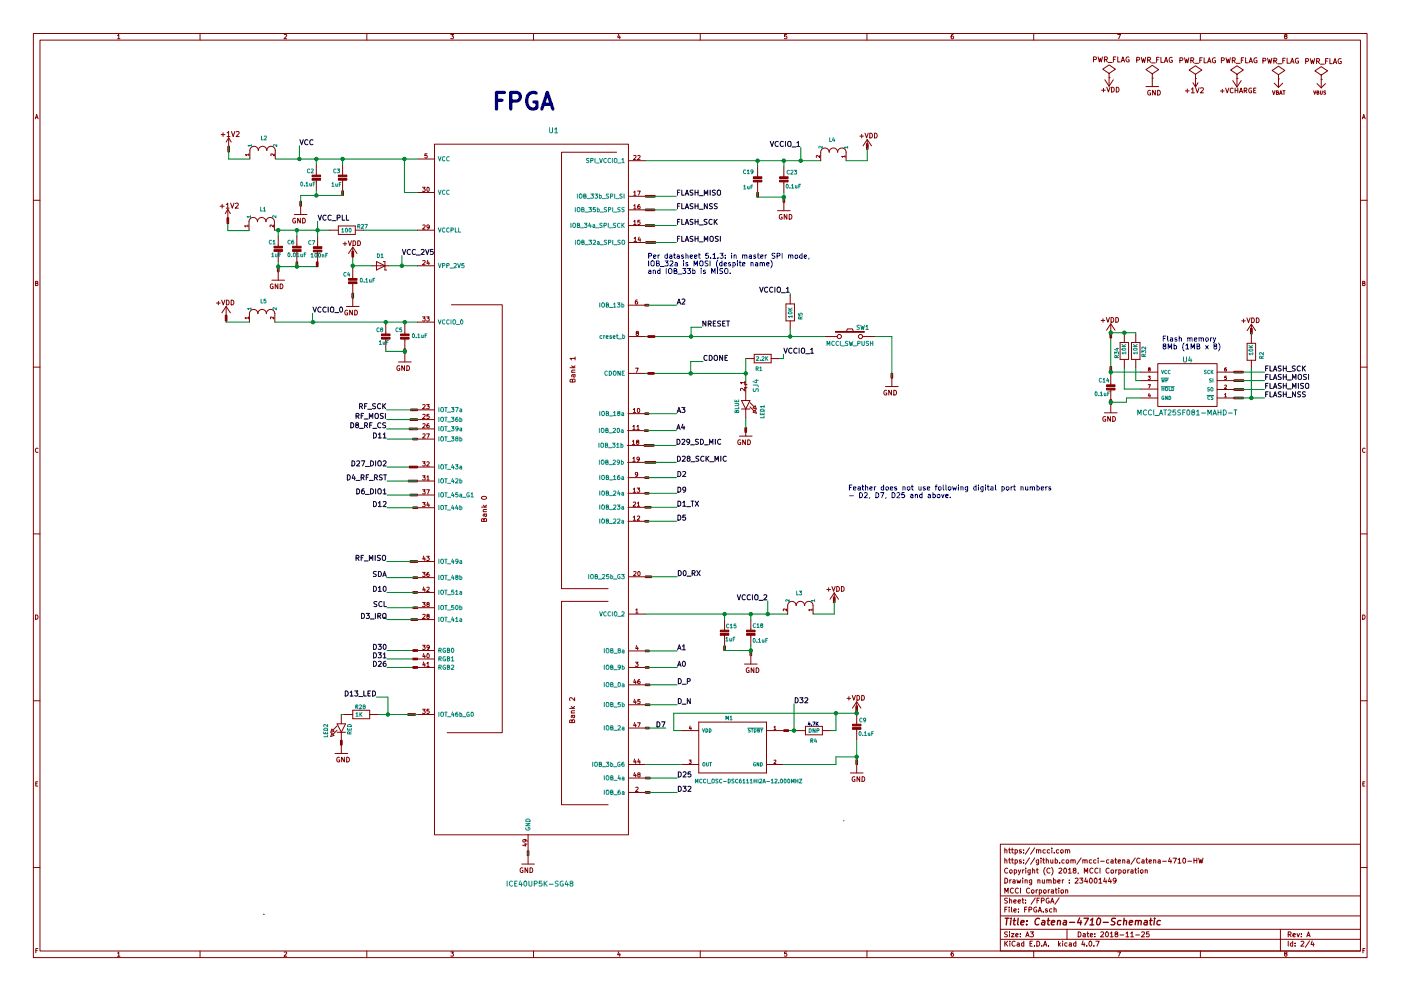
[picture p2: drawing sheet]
<svg xmlns="http://www.w3.org/2000/svg" width="420mm" height="297mm" viewBox="0 0 420 297" stroke-linecap="round" stroke-linejoin="round" font-family="sans-serif">
<g fill="none" stroke="#840000" stroke-width=".3">
<path d="M10 10h400v277h-400zM12 12h396v273.1h-396zM35.3 10.7l.3-.4v1.3M35.3 11.6h.7M60 10v2M85.2 10.4l.5-.1 .3 .4-.8 .9h.8M110 10v2M135.2 10.3h.8l-.4 .5 .4 .3-.1 .4h-.7M160 10v2M185.5 10.2l-.3 1h.8M185.9 10.8v.8M210 10v2"/>
<path d="M235.9 10.3h-.6v.6h.6l.1 .5-.3 .2-.4-.1M260 10v2M285.9 10.3l-.6 .3-.1 .8 .3 .2 .4-.1v-.6l-.4-.1-.3 .3M310 10v2M327.9 17.9l.8-.1 .1-.6-.9-.1v1.5M329.3 17.1l.4 1.5 .3-1.1 .3 1.1 .3-1.5M331.2 17.9l.8-.1v-.6l-.8-.1v1.5M331.6 17.9l.5 .7M332.4 18.7h1.2M333.9 17.8h.5M334.6 17.1h-.7v1.5M335.2 10.3h.8l-.5 1.3"/>
<path d="M335.2 17.1v1.5h.7M336.2 18.6l.6-1.5 .5 1.5M336.4 18.1h.7M338.6 17.1a.69 .69 0 0 0-.9 .7 .69 .69 0 0 0 .9 .6v-.5h-.3M340.9 18l.7-.1 .1-.6-.8-.1v1.5M342.3 17.2l.3 1.5 .3-1.1 .3 1.1 .4-1.5M344.2 18l.7-.1 .1-.6-.8-.1v1.5M344.6 18l.5 .7M345.3 18.9h1.2M346.9 17.9h.5M347.6 17.2h-.7v1.5M348.2 17.2v1.5h.7"/>
<path d="M349.2 18.7l.5-1.5 .5 1.5M349.3 18.3h.8M351.5 17.3a.69 .69 0 0 0-.9 .7 .69 .69 0 0 0 1 .6v-.6h-.3M353.8 18.1l.8-.1 .1-.5-.9-.2v1.5M355.2 17.3l.4 1.5 .3-1.1 .3 1.1 .3-1.5M357.1 18.1l.8-.1v-.5l-.8-.2v1.5M357.5 18.1l.5 .7M358.3 19h1.2M359.8 18h.5M360 10v2M360.6 17.3h-.8v1.5M361.1 17.3v1.5h.7"/>
<path d="M362.2 18.8l.5-1.5 .5 1.5M362.3 18.4h.7M364.5 17.4a.69 .69 0 0 0-.9 .7 .69 .69 0 0 0 .9 .6v-.5h-.3M366.3 18.1l.7-.1 .1-.5-.8-.2v1.5M367.7 17.3l.3 1.5 .3-1.1 .3 1.1 .4-1.5M369.6 18.1l.7-.1 .1-.5-.8-.2v1.5M370 18.1l.5 .7M370.7 19h1.2M372.3 18h.5M373 17.3h-.7v1.5M373.6 17.3v1.5h.7M374.6 18.8l.5-1.5 .5 1.5"/>
<path d="M374.7 18.4h.8M376.9 17.4a.69 .69 0 0 0-.9 .7 .69 .69 0 0 0 1 .6v-.5h-.3M378.7 18.2h.8l.1-.6-.9-.2v1.6M380.1 17.4l.4 1.6 .3-1.1 .3 1.1 .3-1.6M382 18.2h.8v-.6l-.8-.2v1.6M382.4 18.2l.5 .8M383.2 19.1h1.2M384.7 18.2h.5M385.4 17.4h-.7v1.6M385.5 10.9l-.3-.3 .3-.3 .4 .1v.4a.5 .5 0 0 0-.5 .2 .5 .5 0 0 0 0 .5l.3 .1 .3-.2-.3-.5M386 17.4v1.6h.7M387 19l.6-1.6 .5 1.6"/>
<path d="M387.2 18.5h.7M389.4 17.5a.69 .69 0 0 0-.9 .7 .69 .69 0 0 0 .9 .6v-.5h-.3M391.6 18.4l.7-.1 .1-.6-.8-.1v1.5M393 17.6l.3 1.5 .3-1.1 .3 1.1 .4-1.5M394.8 18.4l.8-.1 .1-.6-.9-.1v1.5M395.2 18.4l.5 .7M396 19.2h1.2M397.5 18.3h.5M398.3 17.6h-.8v1.5M398.8 17.6v1.5h.8M399.9 19.1l.5-1.5 .5 1.5M400 18.7h.7"/>
<path d="M402.2 17.6a.69 .69 0 0 0-.9 .7 .69 .69 0 0 0 1 .6v-.5h-.3M10.6 35.6l.4-1.3 .4 1.3M10.7 35.2h.6M66.9 39.8v1.1M68.1 39.8l.5-.4v1.5M69.4 39.4l.5 1.5 .5-1.5M70.8 39.6l.6-.2 .3 .4-.9 1.1h.9M259.4 39.9l.5 1.4 .5-1.4M260.8 39.9a.72 .72 0 0 1 .9 .7 .72 .72 0 0 1-.9 .7zM262.3 39.9a.72 .72 0 0 1 .8 .7 .72 .72 0 0 1-.8 .7zM330.4 27h1.1M330.9 26.5v1.1"/>
<path d="M331.3 23.9l1.3 1.9M331.9 26.1l.5 1.5 .5-1.5M332.6 23.3h.1M332.6 22l1.9-1.3-1.9-1.2-1.9 1.2 1.9 1.3v1.3M332.6 23.3v2.5M333.3 26.1a.72 .72 0 0 1 .9 .8 .72 .72 0 0 1-.9 .7zM333.9 23.9l-1.3 1.9M334.8 26.1a.72 .72 0 0 1 .8 .8 .72 .72 0 0 1-.8 .7zM343.7 25.9h3.8M345 27.1a.64 .64 0 0 0-.8 .7 .64 .64 0 0 0 .9 .6v-.5h-.3M345.6 23.4h.1M345.6 22.1l1.9-1.2-1.9-1.3-1.9 1.3 1.9 1.2v1.3"/>
<path d="M345.6 23.4v2.5M346.5 27.1v1.4l-.8-1.4v1.4M347.2 27.1a.72 .72 0 0 1 .8 .7 .72 .72 0 0 1-.8 .7zM355.5 27.2h1.1M356.1 26.7v1.1M357.3 26.7l.4-.4v1.5M357.3 27.8h.9M357.8 24.8l.7 1.3M358.5 23.5h.1M358.5 22.3l1.9-1.3-1.9-1.3-1.9 1.3 1.9 1.3v1.2M358.5 23.5v2.6M358.6 26.3l.5 1.5 .5-1.5"/>
<path d="M359.3 24.8l-.8 1.3M360 26.5l.6-.2 .3 .4-.9 1.1h.9M366 27.3h1.1M366.6 26.8v1M367.6 26.4l.4 1.4 .5-1.4M369.7 24.2l1.3 1.9M369.8 26.6a.62 .62 0 0 0-.9 .5 .62 .62 0 0 0 .9 .6M370.4 26.4v1.4M370.4 27.1h.8M371 23.5h.1M371 22.3l1.9-1.3-1.9-1.3-1.9 1.3 1.9 1.3v1.2M371 23.5v2.6"/>
<path d="M371.2 26.4v1.4M371.7 27.8l.5-1.4 .5 1.4M371.9 27.4h.6M372.2 24.2l-1.2 1.9M373.1 27.2l.7-.1 .1-.5-.8-.2v1.4M373.5 27.2l.4 .6M375.3 26.5a.64 .64 0 0 0-.8 .6 .64 .64 0 0 0 .9 .6v-.5h-.3M376 27.1h.5M376.7 26.4h-.7v1.4h.7M381.6 27.2l.4 1.1 .4-1.1M382.1 24.9l1.3 1.3M382.8 27.7h.5v-.4l-.5-.1v1.1h.4l.2-.3-.2-.3"/>
<path d="M383.4 23.7h.1M383.4 22.4l1.9-1.3-1.9-1.3-1.9 1.3 1.9 1.3v1.3M383.4 23.7v2.5M383.7 28.3l.4-1.1 .4 1.1M383.9 28h.5M384.7 24.9l-1.3 1.3M384.7 27.2h.7M385.1 27.2v1.1M394 27.2l.3 1.1 .3-1.1M395 27.7h.4l.1-.4-.5-.1v1.1h.4l.1-.4-.2-.2M395 25.1l1.2 1.2M396 27.2l.2 1.1 .3-.2v-.9"/>
<path d="M396.2 23.8h.1M396.2 22.5l1.9-1.3-1.9-1.2-1.9 1.2 1.9 1.3v1.3M396.2 23.8v2.5M397.5 25.1l-1.3 1.2M397.6 27.3l-.6 .1 .5 .5v.3h-.5M408.6 35.6l.4-1.3 .4 1.3M408.7 35.2h.6M66.3 40.3h1.2M68.1 40.9h.9M68.3 43.9h.5v1.6h-.5zM68.5 44.4l.2 .1-.2 .1M68.5 45h.2"/>
<path d="M68.6 41.3v2.6M68.6 41.3l-.8 1.3M68.6 41.3l.7 1.3M68.6 44.9v.2M68.7 44.8h-.2M68.7 44.2v.2l-.2-.2v.2M68.7 44.7v.1M74.6 46.4h-1l.3 .3M74.6 46.1v.6M74.9 47.7v-2.6a1.27 1.27 0 0 1 1.3-1.2 1.27 1.27 0 0 1 1.3 1.2 1.27 1.27 0 0 1 1.2-1.2 1.27 1.27 0 0 1 1.3 1.2 1.27 1.27 0 0 1 1.3-1.2 1.27 1.27 0 0 1 1.2 1.2v2.6M82.2 46.1v.6l-.7-.6-.3 .2 .1 .4M94.9 49.4v3.3"/>
<path d="M94.9 53.8v3.3M102.5 57.2h.5v1.4h-.5zM102.6 58.1h.1M102.6 57.8l.3 .2M102.6 57.6l.3 .1zM102.7 49.4v3.3M102.7 53.8v3.3M125.2 47.7h5.1M125.2 57.7h5.1M126.7 56.1h.8l-.4 .5 .4 .1v.6h-.8M128.1 46.1h-.6l-.1 .6h.7v.5h-.7M128.1 56.2l.2-.1a.61 .61 0 0 1 .5 .7 .61 .61 0 0 1-.6 .5z"/>
<path d="M130.3 43.2h58.2v207h-58.2zM184.9 45.6h-16.5v130.8h14M188.5 48.2h5M188.5 58.8h5M190 46.7l.5-.1 .3 .4-.8 .9h.8M190 57.6l.4-.3v1.2M190 58.5h.8M191.2 57.3h.8l-.5 1.2M191.3 46.7l.4-.1 .3 .4-.8 .9h.8M193.5 58.6h3v.5h-3zM193.9 58.8h.1M194 58.7l-.1 .3"/>
<path d="M194.1 58.7l.2 .3M194.3 59l.1-.3 .1 .3M194.3 58.9h.2M194.7 58.7l-.1 .2M194.8 58.7v.3M194.8 58.8h.2M195 58.7v.3M195 59h.2M195.3 59v-.3l.2 .3M195.6 58.7v.3M195.8 58.7l-.1 .2M226.9 57.7h.6v1.4h-.6z"/>
<path d="M227.1 58.6h.1M227.1 58.3l.2 .2M227.1 58.1l.2 .1zM227.2 49.9v3.3M227.2 54.3v3.3M234.8 59.2h.5v1.4h-.5zM234.9 59.9l.3 .1M234.9 59.7l.3 .1zM235.1 49.9v3.3M235.1 54.3v3.3M245.8 46.6v.6l-.7-.6-.3 .2 .1 .4M246.1 48.2v-2.6a1.27 1.27 0 0 1 1.3-1.2 1.27 1.27 0 0 1 1.3 1.2 1.27 1.27 0 0 1 1.2-1.2 1.27 1.27 0 0 1 1.3 1.2 1.27 1.27 0 0 1 1.3-1.2 1.27 1.27 0 0 1 1.2 1.2v2.6"/>
<path d="M253.4 46.9h-1l.3 .3M253.4 46.6v.6M257.9 40.8h1.1M258.4 40.3v1M259.8 43.1h.5v1.6h-.5zM260 43.9l.2 .1-.2 .1M260 43.8l.2 .1zM260 43.5l.2 .1zM260 44.3h.2M260.1 41.8v2.6M260.1 41.8l1.3 1.9M260.1 41.8l-1.3 1.9"/>
<path d="M10 60h2M66 61.8h1.2M66.6 61.2v1.2M67.8 61.3l.5-.4v1.5M67.8 62.4h.9M68.1 65.3h.5v1.7h-.5zM68.2 65.9l.3 .1-.3 .1M68.2 66.5h.3M68.3 62.8l-.7 1.2M68.3 62.8v2.5M68.3 62.8l.8 1.2M68.4 66.4v.2"/>
<path d="M68.5 66.2l-.3 .1M68.5 65.7v.1l-.3-.1v.1M68.5 66.2v.1M69.2 60.9l.5 1.5 .5-1.5M70.6 61l.6-.1 .3 .4-1 1.1h1M74.4 67.7h-1l.3 .3M74.4 67.4v.6M74.7 69v-2.5a1.27 1.27 0 0 1 1.2-1.3 1.27 1.27 0 0 1 1.3 1.3 1.27 1.27 0 0 1 1.3-1.3 1.27 1.27 0 0 1 1.3 1.3 1.27 1.27 0 0 1 1.2-1.3 1.27 1.27 0 0 1 1.3 1.3v2.5M82 67.4v.7l-.7-.7-.3 .2 .1 .4M83.4 70.8v3.3M83.4 75.1v3.3M88.3 64.3h3.8"/>
<path d="M88.6 65.5a.64 .64 0 0 0-.8 .6 .64 .64 0 0 0 .8 .6v-.5h-.2M88.8 78.5h.5v1.4h-.5zM88.9 79.4l.1 .1M88.9 79.2l.3 .1M88.9 79l.3 .1zM89 70.8v3.3M89 75.1v3.3M89.9 60.4h.5v1.4h-.5zM90 61.3h.2M90 61l.3 .1M90 60.8l.3 .1zM90.1 65.4v1.4l-.8-1.4v1.4"/>
<path d="M90.2 61.8v2.5M90.8 65.4a.72 .72 0 0 1 .8 .7 .72 .72 0 0 1-.8 .7zM94.9 78.5h.5v1.4h-.5zM95 79.4l.1 .1M95 79.2l.2 .1M95 79l.2 .1zM95.2 70.9v3.3M95.2 75.2v3.3M98.9 69h2.6M101.5 67.7h5.1v2.6h-5.1zM102.9 73.1h1.1M103.5 72.5v1.1"/>
<path d="M104.4 72.2l.5 1.4 .5-1.4M105.5 75.3h.5v1.7h-.5zM105.7 76.2l.2 .1-.2 .1M105.7 75.8l.2 .1zM105.7 76l.2 .1zM105.7 76.5h.2M105.8 74.1v2.5M105.8 74.1l-1.3 1.9M105.8 74.1l1.3 1.9M105.9 72.2a.72 .72 0 0 1 .8 .7 .72 .72 0 0 1-.8 .7zM106.6 69h2.5M107.3 72.2a.72 .72 0 0 1 .8 .7 .72 .72 0 0 1-.8 .7z"/>
<path d="M111.6 79.7h5.1M112.9 78.4l2.5 1.3-2.5 1.2zM114.9 78.4h.5v2.5h.6M125.2 79.7h5.1M125.2 69h5.1M126.8 78.2l.5-.1 .2 .3-.8 1h.8M126.8 67.5l.5-.1 .2 .4-.8 .9h.8M128.3 78l-.3 .9h.8M128.6 78.5v.9M128.7 68l-.2 .2-.4-.1v-.6l.4-.1 .2 .3v.7l-.6 .3M188.5 67.6h5M188.5 62.9h5"/>
<path d="M188.6 72.7h5.1M190 66.4l.4-.4v1.3M190 61.7l.4-.4v1.3M190 67.3h.8M190 62.6h.8M190.2 71.5l.3-.4v1.3M190.2 72.4h.7M191.7 71l-.3 .9h.8M191.8 61.3l-.5 .3v.7l.2 .3 .4-.1-.1-.6-.3-.1-.2 .2M191.9 66h-.6v.6h.6v.6h-.6M192 71.5v.9M193.5 67.3h2.8v.6h-2.8z"/>
<path d="M193.5 62.6h2.8v.6h-2.8zM193.7 72.4h2.9v.5h-2.9zM193.9 62.9h.1M193.9 67.6h.1M194 67.5l-.1 .2M194 62.8l-.1 .2M194 72.7h.1M194.1 67.5l.2 .2M194.1 62.8l.2 .2M194.2 72.6l-.2 .2M194.3 72.6v.2l.2-.2 .1 .2M194.3 67.7l.1-.2 .1 .2"/>
<path d="M194.3 63l.1-.2 .1 .2M194.3 67.7h.2M194.3 63h.2M194.5 72.7h.1M194.7 67.5l-.1 .2M194.7 62.8l-.1 .2M194.8 62.9h.2M194.8 67.6h.2M194.8 62.8v.2M194.8 67.5v.2M194.8 72.6l-.1 .2M194.9 72.7h.2"/>
<path d="M194.9 72.6v.2M195 62.8v.2M195 67.5v.2M195 67.7h.2M195 63h.2M195.1 72.6v.2M195.1 72.8h.3v-.2l.2 .2M195.4 67.5l-.1 .2M195.4 62.8l-.1 .2M195.7 67.5h-.2l.2 .2M195.7 62.8l-.2 .2M195.8 67.5v.2"/>
<path d="M195.8 67.6l.1 .1M195.9 62.8l-.1 .2M195.9 67.5l-.1 .1M196.1 72.6l-.2 .2M196.2 72.6v.2M233.2 63.2h3.8M234.5 64.3a.64 .64 0 0 0-.8 .7 .64 .64 0 0 0 .9 .6v-.5h-.3M234.9 60.1l.2 .1M235.1 60.6v2.6M236 64.3v1.4l-.8-1.4v1.4M236.7 64.3a.72 .72 0 0 1 .8 .7 .72 .72 0 0 1-.8 .7zM408 60h2"/>
<path d="M10.7 84.9l.5-.1 .1-.4-.6-.1v1.3h.5l.2-.4-.3-.3M64.9 90.8h1.1M65.5 90.3v1.1M66.5 90l.5 1.4 .4-1.4M67.6 94.5h.5v1.7h-.5zM67.7 95.4l.2 .1h-.2M67.7 95.2l.2 .1zM67.7 94.9l.2 .1zM67.7 95.7h.2M67.8 91.9v2.5M67.8 91.9l-1.3 1.9M67.8 91.9l1.3 1.9"/>
<path d="M67.8 95.6v.2M67.9 90a.72 .72 0 0 1 .8 .7 .72 .72 0 0 1-.8 .7zM69.3 90a.72 .72 0 0 1 .8 .7 .72 .72 0 0 1-.8 .7zM74.5 95.3h-1l.3 .3M74.5 95v.6M74.8 96.6v-2.6a1.27 1.27 0 0 1 1.3-1.3 1.27 1.27 0 0 1 1.2 1.3 1.27 1.27 0 0 1 1.3-1.3 1.27 1.27 0 0 1 1.3 1.3 1.27 1.27 0 0 1 1.3-1.3 1.27 1.27 0 0 1 1.2 1.3v2.6M81.5 84h3.8M81.9 85.2a.64 .64 0 0 0-.9 .6 .64 .64 0 0 0 .9 .6v-.5h-.2M82.1 95v.6l-.7-.6-.3 .2 .1 .4M83.2 80h.5v1.4h-.5zM83.3 80.9l.1 .1M83.3 80.7l.3 .1"/>
<path d="M83.3 80.5l.3 .1zM83.3 85.1v1.4l-.8-1.4v1.4M83.4 81.4v2.6M84 85.1a.72 .72 0 0 1 .8 .7 .72 .72 0 0 1-.8 .7zM103.9 91.9h3.8M104.2 93.1a.64 .64 0 0 0-.8 .6 .64 .64 0 0 0 .9 .6v-.5h-.3M105.5 87.9h.5v1.4h-.5zM105.7 88.8l.1 .1M105.7 88.6l.2 .1M105.7 93v1.4l-.8-1.4v1.4M105.7 88.3l.2 .2zM105.8 80.4v3.3"/>
<path d="M105.8 84.7v3.3M105.8 89.3v2.6M106.4 93a.72 .72 0 0 1 .8 .7 .72 .72 0 0 1-.8 .7zM115.7 97.1v3.3M121.4 97.1v3.3M125.2 96.6h5.1M126.7 95h.8l-.4 .5 .4 .1v.5h-.8M127.9 95h.8l-.4 .5 .4 .1v.5h-.8M135.4 91.3h15.2v128.3h-16.5M188.3 91.5h5.1M191 99.8l-.2-.2 .2-.3 .4 .1v.3a.52 .52 0 0 0-.5 .2 .52 .52 0 0 0-.1 .5h.6l-.1-.6M191.1 89.9l-.5 .3-.1 .7 .3 .3 .4-.2-.1-.6h-.3l-.3 .2"/>
<path d="M193.4 91.2h1.1v.5h-1.1zM193.8 91.6v-.3l.1 .3M193.8 91.5h.1M194 91.3l.2 .1-.2 .2h.2M235.7 91.1h2.6v5.1h-2.6zM237 88.6v2.5M237 96.2v2.5M250.6 99.4h8.6v.2h-8.6zM253.9 99.4l.2-.8h1.6l.2 .8M330.2 96h1.1M330.8 95.5v1.1M331.8 95.2l.5 1.4 .4-1.4"/>
<path d="M332.9 99.6h.5v1.7h-.5zM333.1 97.1v2.5M333.1 97.1l-1.2 1.9M333.1 97.1l1.3 1.9M333.2 95.2a.72 .72 0 0 1 .8 .7 .72 .72 0 0 1-.8 .7zM334.6 95.2a.72 .72 0 0 1 .8 .7 .72 .72 0 0 1-.8 .7zM372.4 96.2h1.1M372.9 95.6v1.1M373.9 95.3l.5 1.4 .5-1.4M375 98.4h.5v1.7h-.5zM375.2 99.3l.2 .1-.2 .1M375.2 99.1l.2 .1z"/>
<path d="M375.2 98.8l.2 .2h-.2zM375.2 99.7h.2M375.3 97.2v2.5M375.3 97.2l-1.3 1.9M375.3 97.2l1.3 1.9M375.3 99.6v.2M375.4 95.3a.72 .72 0 0 1 .8 .7 .72 .72 0 0 1-.8 .7zM376.8 95.3a.72 .72 0 0 1 .8 .7 .72 .72 0 0 1-.8 .7zM408.7 84.9l.5-.1 .1-.4-.6-.1v1.3h.5l.2-.4-.3-.3M10 110h2M115.7 101.4v3.3M119.5 108.5h3.8"/>
<path d="M119.8 109.7a.64 .64 0 0 0-.8 .6 .64 .64 0 0 0 .9 .6v-.5h-.3M121.2 104.6h.5v1.4h-.5zM121.3 105.4l.1 .1M121.3 105.2l.2 .1M121.3 105l.2 .1zM121.3 109.6v1.4l-.8-1.4v1.4M121.4 101.4v3.3M121.4 106v2.5M122 109.6a.72 .72 0 0 1 .8 .7 .72 .72 0 0 1-.8 .7zM170.9 110.2h1.6M171.4 111.6h1.1M171.4 109.6l.6 .6"/>
<path d="M171.7 114l.3-.4 .5 .3v.6h-1.6l.2-.7h.5l.1 .7M171.8 112.3l.3 .7 .4-.2-.1-.5M172.5 112.3l-1 .1v.6M172.5 110.9l-1 .1 .1 .6M172.5 107.4h-1.6l.5 .5M172.5 109.6l-.6 .5M172.5 107v.9M188.5 111.9h5M188.6 100.9h5.1M190.6 110.3h.8l-.5 1.3M194.3 100.6h2.1v.5h-2.1zM194.3 111.7h1.9v.5h-1.9z"/>
<path d="M194.8 100.7l-.1 .3M194.8 111.8h-.1l.1 .2M194.9 100.9l.2-.2-.2 .3M194.9 111.8l.1 .3zM195 100.9l.1 .1M195.2 100.8h.1M195.3 100.7v.3M195.6 100.7l-.2 .3M195.6 111.8l-.2 .3M195.7 100.8h.1M195.7 111.9h.1M195.8 100.7v.3"/>
<path d="M195.8 111.8v.3M195.9 100.7h.1M195.9 100.7v.3M223.3 115.4l.2-.2 .5 .2M223.3 116.1l.2 .2 .5-.2M223.3 114.7h-1.2l.3 .3M223.3 116.4v.8l-.9-.8-.3 .2 .1 .5M223.3 114.3v.7M223.6 115.2v1zM223.6 107.5h2.6M223.6 114.2v1M223.6 116.3v1"/>
<path d="M223.6 117.5v2.6M226.2 106.2h5.1v2.5h-5.1zM231.3 107.5h2.5M247.3 100.9h3.8M258.7 100.9h3.8M265.6 115.9h3.8M265.9 117.1a.64 .64 0 0 0-.8 .6 .64 .64 0 0 0 .8 .6v-.5h-.2M267.2 111.9h.5v1.4h-.5zM267.3 112.8l.2 .1M267.3 112.6l.3 .1M267.3 112.4l.3 .1zM267.4 117v1.4l-.9-1.4v1.4"/>
<path d="M267.5 113.3v2.6M268 117a.72 .72 0 0 1 .9 .7 .72 .72 0 0 1-.9 .7zM332.9 109.9h.5v1.6h-.5zM332.9 119.8h.5v1.4h-.5zM333 110.7l.2 .1-.2 .1M333 110.6l.2 .1zM333 110.3l.2 .1zM333 100.4l.2 .1-.2 .1M333 100.3l.2 .1zM333 100l.2 .1zM333 111.1h.2M333 100.8h.2"/>
<path d="M333.1 112.3v3.3M333.1 116.6v3.3M333.1 100.7v.2M333.1 111v.2M335.9 102.7h2.6v5h-2.6zM337.2 100.1v2.6M337.2 107.7v2.6M339.3 102.7h2.6v5h-2.6zM340.6 100.1v2.6M340.6 107.7v2.6M342.1 111.5h5.1M342.1 114.1h5.1"/>
<path d="M342.1 119.3h5.1M342.1 116.6h5.1M344.3 112.8h.7l-.4 .3 .3 .1v.5h-.6M344.3 115.3h.7l-.4 1M344.6 110.7l-.2-.2 .2-.3 .3 .1v.3a.41 .41 0 0 0-.4 .1 .41 .41 0 0 0 0 .5l.4-.1-.1-.4M344.6 117.9l-.2 .8h.6M344.9 118.3v.7M347.2 109h17.8v12.8h-17.8zM365 111.5h5.1M365 116.7h5.1M365 114.1h5.1M365 119.3h5.1"/>
<path d="M367.3 118.3l.2-.3v1M367.3 115.5l.3-.1 .2 .3-.6 .7h.6M367.3 119h.5M367.7 110.2l-.3 .1-.1 .7 .1 .2 .4-.1-.1-.4-.4 .1M367.8 112.8h-.5v.4h.4l.1 .5h-.5M370.1 116.5h2.9v.5h-2.9zM370.1 113.8h2.9v.5h-2.9zM370.1 111.3h2.7v.5h-2.7zM370.1 119h2.7v.5h-2.7zM370.4 116.7h.1M370.4 114.1h.1M370.4 111.5h.1"/>
<path d="M370.4 119.3h.1M370.6 116.6l-.2 .3M370.6 114l-.2 .2M370.6 111.4l-.2 .3M370.6 119.2l-.2 .2M370.7 116.6v.3l.2-.3 .1 .3M370.7 114v.2l.2-.2 .1 .2M370.7 111.4v.3l.2-.3 .1 .3M370.7 119.2v.2l.2-.2 .1 .2M370.9 111.6h.1M370.9 116.8h.1M370.9 114.1h.1"/>
<path d="M370.9 119.3h.1M371.2 116.6l-.1 .3M371.2 114l-.1 .2M371.2 111.4l-.1 .2M371.2 119.2l-.1 .2M371.3 116.7h.2M371.3 111.4v.3M371.3 114v.2M371.3 116.6v.3M371.3 119.2v.2M371.3 114.1h.2M371.3 111.5h.2"/>
<path d="M371.3 119.3h.2M371.5 111.4v.3M371.5 114v.2M371.5 116.6v.3M371.5 119.2v.2M371.6 116.9h.2M371.6 114.2h.2M371.6 111.7h.2M371.6 119.4h.2M371.8 116.9v-.3l.2 .3M371.8 114.2v-.2l.2 .2M372 111.4l-.2 .2"/>
<path d="M372 119.2l-.2 .2M372.1 116.6v.3M372.2 111.4l-.1 .1 .1 .1M372.2 119.2l-.1 .2M372.3 111.4v.3M372.4 116.6l-.2 .3M372.4 111.5l.1 .2M372.5 119.2l-.2 .2M372.5 111.4l-.2 .1M372.5 114l-.2 .2M372.6 114v.2M374 102.9h2.6v5.1h-2.6z"/>
<path d="M375.3 100.4v2.5M375.3 108v2.5M408 110h2M11.4 134.4a.58 .58 0 0 0-.8 .6 .58 .58 0 0 0 .8 .5M122.7 128.3h2.5v.5h-2.5zM122.7 139.7h2.5v.5h-2.5zM123 125.5h2.2v.5h-2.2zM123.1 128.4v.3zM123.1 139.9l.1 .2zM123.1 122.6h2.1v.5h-2.1zM123.4 125.8l.1-.2-.1 .3M123.4 128.5v.2v-.2"/>
<path d="M123.4 139.9h.1l-.2 .2h.2M123.4 125.8l.1 .1M123.5 122.8l.2-.1-.2 .3M123.5 128.7h.2M123.6 139.9h.2l-.1 .2M123.6 122.8l.1 .2M123.6 125.7h.1M123.7 125.6l-.1 .3M123.8 128.6l.1-.2-.1 .3M123.8 122.8h.1M123.8 125.9h.2M123.8 131.4h1.4v.5h-1.4z"/>
<path d="M123.9 128.6v.1M123.9 122.7l-.1 .3M124 123h.2M124 128.5h.1M124.1 125.9v-.3l.1 .3M124.1 139.9l.1 .2zM124.2 128.4l-.2 .3M124.2 131.5l.1 .2zM124.2 128.7h.2M124.3 139.9v.2M124.4 122.7l-.2 .2M124.5 131.5v.2"/>
<path d="M124.5 131.7h.1M124.6 122.7l-.1 .1 .1 .1M124.6 128.4l-.1 .1 .1 .2M124.7 131.5l.1 .2M124.7 139.9h.2l-.2 .2h.2M124.7 122.7v.3M124.7 131.7h.2M124.7 125.6l-.1 .3M124.8 122.8l.1 .2M124.8 125.6v.3M124.9 128.4l-.2 .3M124.9 122.7l-.2 .1"/>
<path d="M125.2 140h5.1M125.2 122.8h5.1M125.2 125.8h5.1M125.2 128.6h5.1M125.2 131.6h5.1M126.7 138.4h.8l-.4 .5 .4 .1v.6h-.8M126.8 121.4l.5-.1 .2 .3-.8 .9h.8M126.8 124.3l.5-.1 .2 .3-.8 1h.8M126.8 127.1l.5-.1 .2 .3-.8 1h.8M126.8 130.1l.5-.1 .2 .4-.8 .9h.8M127.9 121.3h.8l-.4 .5 .4 .1v.5h-.8M127.9 130h.9l-.6 1.3"/>
<path d="M128 138.5l.5-.1 .2 .4-.8 .9h.8M128.6 127l-.5 .3-.1 .7 .2 .3 .5-.2-.1-.6h-.4l-.2 .2M128.7 124.2h-.6l-.1 .6h.7v.5h-.7M188.1 133.5h5.1M188.2 129.1h5.1M188.2 138.6h5.1M188.3 124h5.1M189.7 132.3l.3-.4v1.3M189.7 133.2h.7M189.8 127.8l.3-.3v1.3M189.8 137.4l.3-.4v1.3M189.8 128.8h.7"/>
<path d="M189.8 138.3h.7M189.9 122.8l.4-.4v1.3M189.9 123.7h.7M191 127.8l.4-.3v1.3M191 128.8h.7M191.1 132.5l-.2-.3 .2-.3 .4 .1v.3a.52 .52 0 0 0-.5 .2 .52 .52 0 0 0-.1 .6h.6l-.1-.6M191.2 122.5l.2-.1a.61 .61 0 0 1 .5 .7 .61 .61 0 0 1-.6 .5zM191.7 137.6l-.2 .2-.4-.1v-.6l.4-.1 .2 .2v.8l-.6 .3M193.2 133.3h2.9v.5h-2.9zM193.3 128.8h1.1v.5h-1.1zM193.4 123.7h1.1v.5h-1.1zM193.4 138.3h3.2v.5h-3.2z"/>
<path d="M193.5 133.4l.1 .2zM193.6 129.2l.1-.3 .1 .3M193.6 129.1h.2M193.8 138.5l.1 .2zM193.8 133.4h.1l-.1 .2h.1M193.8 124h.1M193.9 128.9l.1 .2M194 123.9l.2 .2h-.3l-.1-.2v.2M194 129v.2M194 138.5h.2l-.2 .2h.2M194.2 133.5l-.2-.1 .1 .2M194.2 133.6h.2"/>
<path d="M194.3 138.6v.1l.1-.1M194.6 133.4l-.1 .2M194.7 133.4l.1 .2zM194.9 138.5l-.1 .2h-.3M194.9 133.6h.2M195.1 138.5h-.1l.1 .2M195.2 133.6v-.2l.2 .2M195.2 138.5v.2M195.3 138.6l.1 .1M195.4 138.5l-.2 .1M195.5 138.7h.2v-.2l.2 .2M195.5 133.4v.2"/>
<path d="M195.8 133.4h-.2l.2 .2M196 138.5v.2M196.3 138.5h-.2l.2 .2M221.7 130.7h3.9M222.1 131.9a.64 .64 0 0 0-.9 .7 .64 .64 0 0 0 .9 .5v-.4h-.2M222.4 120.1h2.5l-1.3 2.5zM222.4 122.6h2.5M223.4 128.2h.5v1.4h-.5zM223.5 129l.1 .1M223.5 128.8l.3 .1M223.5 128.6l.3 .1zM223.5 131.8v1.5l-.8-1.5v1.5"/>
<path d="M223.6 122.6v2.5M223.6 128.2v2.5M224.2 131.8a.72 .72 0 0 1 .9 .7 .72 .72 0 0 1-.9 .8zM224.9 120.7l1.3 1.3M224.9 122l1.3 1.2M225.9 122.3l.6-.6 .3 .9zM225.9 123.5l.6-.6 .3 1zM331.2 123.7h3.8M331.5 124.9a.64 .64 0 0 0-.8 .7 .64 .64 0 0 0 .9 .5v-.4h-.3M333 120.7h.1M333 120.4l.2 .2M333 124.9v1.4l-.8-1.4v1.4"/>
<path d="M333 120.2l.2 .1zM333.1 121.2v2.5M333.7 124.9a.72 .72 0 0 1 .8 .7 .72 .72 0 0 1-.8 .7zM409.4 134.4a.58 .58 0 0 0-.8 .6 .58 .58 0 0 0 .8 .5M122.5 143.9h2.7v.5h-2.7zM122.9 144.1v.2zM123 148.1h2.2v.5h-2.2zM123.2 144l.1 .2M123.2 144.1v.2M123.3 144.3h.2M123.4 148.2v.3zM123.6 144.2l.1-.1-.1 .2"/>
<path d="M123.6 144.2l.1 .1M123.7 148.2v.3l-.1-.1M123.8 151.9h1.4v.5h-1.4zM123.8 144.2h.1M123.8 148.5h.2M123.8 140.1h.2M124 144.1l-.2 .2M124.1 148.2l.1 .3zM124.2 152.1l.1 .2zM124.3 144.2l.1-.1-.4 .2M124.3 144.2l.1 .1M124.3 148.2v.3"/>
<path d="M124.5 152.1v.2M124.5 152.3h.1M124.7 144.1l-.2 .2M124.7 148.3l.1 .2M124.7 152.1h.2l-.2 .2h.2M124.7 148.5h.2M124.7 144.1h.2M124.8 144.1v.2M125.2 144.2h5.1M125.2 152.2h5.1M125.2 148.4h5.1M126.7 142.6h.8l-.4 .5 .4 .1v.5h-.8"/>
<path d="M126.7 150.6h.8l-.4 .5 .4 .1v.6h-.8M126.7 146.8h.8l-.4 .5 .4 .1v.5h-.8M127.9 146.8h.9l-.6 1.3M128 143l.4-.4v1.3M128 143.9h.7M128.3 150.5l-.3 .9h.8M128.6 151v.9M144.4 152h1.5M144.5 149a.73 .73 0 0 1 .8-.3 .73 .73 0 0 1 .5 .7 .74 .74 0 0 1-.8 .4 .74 .74 0 0 1-.5-.8zM144.9 153.4h1M144.9 151.4l.6 .6M145.1 155.8l.3-.4 .5 .3v.6h-1.5l.2-.8 .5 .1v.7"/>
<path d="M145.3 154.1l.3 .7 .3-.2-.1-.5M145.9 154.1l-.9 .1v.5M145.9 152.7l-.9 .1 .1 .6M145.9 151.4l-.6 .5M188.3 143.2h5.1M188.3 152.1h5.1M188.3 156.2h5.1M188.3 147.9h5.1M189.9 150.6l.5-.1 .2 .3-.8 1h.8M189.9 155l.4-.3v1.2M189.9 146.6l.4-.3v1.3M189.9 155.9h.7"/>
<path d="M189.9 147.6h.7M191.1 146.3h.7l-.4 .5 .4 .1v.5h-.7M191.1 150.8l.4-.3v1.3M191.1 154.8l.5-.1 .2 .3-.7 .9h.7M191.1 151.8h.7M191.2 142.1l-.2 .3-.4-.1v-.6l.4-.1 .2 .2v.8l-.6 .3M193.4 142.9h1.2v.5h-1.2zM193.4 151.8h1.8v.5h-1.8zM193.4 147.6h1.2v.5h-1.2zM193.4 156h1.2v.5h-1.2zM193.8 143l.1 .3zM193.8 151.9l.1 .3z"/>
<path d="M193.8 147.7l.1 .3zM193.8 156.1l.1 .3zM194 143l.2 .1-.2 .2h.2M194 152l.1 .2M194 152.2h.4M194.2 156.1l-.2 .2M194.2 147.8l-.2-.1 .1 .3M194.5 151.9l.3 .3M194.5 151.9v.3M194.8 151.9l-.1 .3M10 160h2M123 168.1h2.2v.5h-2.2z"/>
<path d="M123.4 168.3l.1-.1-.1 .2M123.4 168.3l.1 .1M123.6 168.3h.1M123.7 168.2l-.1 .2M123.8 168.4h.2M123.8 177.3h1.4v.5h-1.4zM123.9 172.9h1.3v.5h-1.3zM124.1 168.4v-.2l.1 .2M124.2 177.5l.1 .2zM124.3 168.2v.2M124.4 173l-.2 .2M124.5 177.5v.2"/>
<path d="M124.5 177.7h.1M124.5 173l.1 .3zM124.6 168.2l-.1 .2M124.7 173.3l.1-.3 .1 .3M124.7 173.2h.2M125.2 177.6h5.1M125.2 168.3h5.1M125.2 173.1h5.1M126.7 171.6h.8l-.4 .4 .4 .1v.6h-.8M127.1 175.9l-.3 .9h.8M127.1 166.7l-.3 .9h.8M127.4 167.1v.9"/>
<path d="M127.4 176.4v.9M127.9 166.7h.8l-.4 .5 .4 .1v.6h-.8M128 176.1l.5-.1 .2 .4-.8 .9h.8M128.6 171.6l-.5 .3-.1 .7 .2 .2 .5-.1-.1-.6-.4-.1-.2 .3M188.5 172.9h5M190 171.4l.5-.1 .3 .4-.8 .9h.8M191.4 171.4l.1-.1a.61 .61 0 0 1 .5 .6 .61 .61 0 0 1-.6 .6zM193.5 172.6h1.9v.5h-1.9zM193.9 172.8l.1 .2zM194.4 173h.2M194.6 172.9l.2-.1-.2 .2M194.7 172.9l.1 .1"/>
<path d="M194.8 172.8l.2 .2M195 172.8l-.2 .2M248 176.7h1M248.5 176.2v1M249.5 175.8l.5 1.4 .5-1.4M249.9 179h.5v1.6h-.5zM250.1 179.8l.2 .1-.2 .1M250.1 179.6l.2 .1zM250.1 179.4l.2 .1zM250.2 177.7v2.6M250.2 177.7l1.3 1.9M250.2 177.7l-1.3 1.9"/>
<path d="M250.9 175.8a.72 .72 0 0 1 .8 .7 .72 .72 0 0 1-.8 .7zM252.3 175.8a.72 .72 0 0 1 .9 .7 .72 .72 0 0 1-.9 .7zM408 160h2M10.7 184.3a.65 .65 0 0 1 .7 .7 .65 .65 0 0 1-.7 .6zM123.2 185.5h2v.5h-2zM123.6 185.6l.1 .2zM123.8 194.7h1.4v.5h-1.4zM123.8 197.3h1.4v.5h-1.4zM123.8 199.8h1.4v.5h-1.4zM123.9 185.6h.1l-.1 .2M123.9 181.9h1.3v.5h-1.3zM124.2 194.9l.1 .2z"/>
<path d="M124.2 197.4l.1 .2zM124.2 199.9l.1 .3zM124.3 185.6l-.2 .2M124.4 182l-.1 .3M124.4 194.9h.2l-.2 .2M124.4 197.4h.2l-.2 .2M124.5 185.7l.1-.1-.1 .2M124.5 199.9l.1 .1-.2 .2h.2M124.5 185.7l.1 .1M124.7 182l-.2 .1 .2 .2M124.7 197.4l.1 .2M124.7 197.6h.2"/>
<path d="M124.8 185.8h.1M124.8 182l.1 .3M124.8 199.9v.3l-.1-.1M125.2 197.5h5.1M125.2 185.7h5.1M125.2 182.2h5.1M125.2 195h5.1M126.7 180.6h.8l-.4 .5 .4 .1v.5h-.8M126.7 193.4h.8l-.4 .5 .4 .1v.5h-.8M126.8 184.2l.5-.1 .2 .4-.8 .9h.8M127.1 195.9l-.3 .9h.8M127.1 198.4l-.3 .9h.8"/>
<path d="M127.4 196.4v.8M127.4 198.9v.9M128 198.8l.4-.3v1.3M128 199.8h.7M128.1 196l.2-.1a.61 .61 0 0 1 .5 .7 .61 .61 0 0 1-.6 .5zM128.2 184.7l-.2-.3 .2-.3 .5 .1v.3a.52 .52 0 0 0-.6 .2 .52 .52 0 0 0 0 .6h.6l-.2-.6M128.2 181.1l-.2-.2 .2-.3 .5 .1v.3a.52 .52 0 0 0-.6 .2 .52 .52 0 0 0 0 .5h.6l-.2-.6M128.7 193.9l-.2 .3-.4-.1v-.6l.4-.1 .2 .2v.8l-.6 .3M182.4 180.2h-14v61h14M188.5 184.1h5M188.5 195.1h5M190.6 198.5h.8l-.5 .5 .4 .1v.5h-.7"/>
<path d="M190.7 182.8l.3-.3v1.3M190.7 183.8h.7M190.9 193.5l-.2 .9h.7M191.2 193.9v.9M193.5 194.9h1.2v.5h-1.2zM193.5 199.8h1.2v.5h-1.2zM193.9 195.2l.1-.2 .1 .2M193.9 195.2h.1M194.1 195l.1 .2M194.1 195.2h.2M217 193.6h.6v1.4h-.6zM217.2 194.5h.1"/>
<path d="M217.2 194.2l.2 .2M217.2 194l.2 .1zM217.3 185.8v3.3M217.3 190.2v3.3M223.3 199h3.8M224.9 195.1h.5v1.4h-.5zM225 196h.2M225 195.7l.3 .2M225 195.5l.3 .1zM225.2 185.8v3.3M225.2 190.2v3.3M225.2 196.5v2.5"/>
<path d="M235.9 182.5v.6l-.7-.6-.3 .2 .1 .4M236.2 184.1v-2.6a1.27 1.27 0 0 1 1.3-1.3 1.27 1.27 0 0 1 1.3 1.3 1.27 1.27 0 0 1 1.2-1.3 1.27 1.27 0 0 1 1.3 1.3 1.27 1.27 0 0 1 1.3-1.3 1.27 1.27 0 0 1 1.2 1.3v2.6M243.5 182.8h-1l.3 .3M243.5 182.5v.6M250.1 180.2h.2M408.7 184.3a.65 .65 0 0 1 .7 .7 .65 .65 0 0 1-.7 .6zM10 210h2M99.5 218.6l.7 .6-1 .3zM99.5 219.8l.7 .6-1 .4zM101.1 217h2.5l-1.2 2.5zM101.1 217.6l-1.3 1.3M101.1 218.9l-1.3 1.2"/>
<path d="M101.1 219.5h2.5M102.4 214.4v2.6M102.4 219.5v2.5M103.3 214.2h2.5M105.8 212.9h5.1v2.5h-5.1zM110.9 214.2h2.5M122.3 213.9h2.3v.5h-2.3zM122.7 214l.1 .3zM122.9 214.1l.1 .2M122.9 214.3h.2M123.2 214h.1l-.1 .3M123.4 214.3h.2"/>
<path d="M123.6 214l.2 .3M123.9 214.1h.1M124 214v.3M124.1 214l.1 .3zM125.2 200.1h5.1M125.2 214.2h5.1M126.7 212.6h.8l-.4 .5 .4 .1v.5h-.8M128.7 212.6h-.6l-.1 .6h.7v.5h-.7M170.8 212.3h1.5M171.3 213.7h1M171.3 211.7l.6 .6M171.6 216.1l.2-.4 .5 .3v.6h-1.5l.2-.7h.5l.1 .7"/>
<path d="M171.7 214.4l.3 .7 .3-.2v-.5M172.3 214.4l-.9 .1v.6M172.3 213l-.9 .1 .1 .6M172.3 209.1v.9l-1.1-.9-.4 .3 .2 .6M172.3 211.7l-.5 .5M188.5 200.1h5M188.5 211.2h5M188.5 205.3h5M188.5 218.2h5M190.3 209.6l-.3 .9h.8M190.3 203.6l-.3 .9h.8M190.3 216.6l-.3 .9h.8"/>
<path d="M190.6 204.1v.9M190.6 210.1v.8M190.6 217.1v.8M191.2 216.6h.8l-.5 1.3M191.8 203.7l-.5 .3v.7l.2 .3 .4-.2-.1-.6h-.3l-.2 .2M191.9 209.7h-.6v.5h.6v.6h-.6M193.5 205h1.4v.5h-1.4zM193.5 211h1.4v.5h-1.4zM193.5 218h1.2v.5h-1.2zM193.9 200.2l.1-.3 .1 .3M193.9 205.1l.1 .3zM193.9 211.1l.1 .3z"/>
<path d="M193.9 218.1l.1 .2zM193.9 200.1h.1M194.1 218.1h.2l-.1 .2M194.4 205.3l.1-.2-.4 .3M194.5 211.1v.3l-.1-.3v.3h-.3M204.5 219h5M207 217.6l-.3 .7h.6M207.2 218v.7M209.5 216.4h20.4v15.3h-20.4zM224.6 200.2a.64 .64 0 0 0-.8 .7 .64 .64 0 0 0 .9 .6v-.5h-.3M226.1 200.2v1.4l-.8-1.4v1.4M226.8 200.2a.72 .72 0 0 1 .8 .7 .72 .72 0 0 1-.8 .7z"/>
<path d="M229.9 219h5M232.1 218l.3-.3v1M232.1 218.7h.6M235.1 218.7h1.4v.5h-1.4zM235.4 218.9l.1 .2zM235.7 218.9h.1l-.1 .2M235.9 218.9h.2l-.2 .2h.2M239 219h2.6M241.6 217.7h5v2.6h-5zM246.6 219h2.6M254 209.3h1.1M254.6 208.8v1.1"/>
<path d="M255.6 208.4l.5 1.5 .4-1.5M256.7 211.6h.5v1.7h-.5zM256.8 212.5l.2 .1h-.2M256.8 212.3l.2 .1zM256.8 212l.2 .1zM256.8 212.8h.2M256.9 210.3v2.6M256.9 214v3.3M256.9 218.3v3.4M256.9 210.3l-1.2 2M256.9 210.3l1.3 2M257 208.4a.72 .72 0 0 1 .8 .8 .72 .72 0 0 1-.8 .7z"/>
<path d="M258.4 208.4a.72 .72 0 0 1 .8 .8 .72 .72 0 0 1-.8 .7zM408 210h2M10.7 234.9h.5M11.3 234.3h-.6v1.3h.6M100.5 225.8h3.8M101.8 227a.64 .64 0 0 0-.8 .7 .64 .64 0 0 0 .9 .6v-.5h-.3M102.1 221.9h.5v1.4h-.5zM102.2 222.8h.2M102.2 222.5l.3 .2M102.3 222.3l.2 .1h-.3zM102.4 223.3v2.5M103.3 227v1.4l-.8-1.4v1.4"/>
<path d="M104 227a.72 .72 0 0 1 .8 .7 .72 .72 0 0 1-.8 .7zM188.5 237.5h5M188.5 229.1h5M188.5 233.2h5M190.3 227.5l-.3 .9h.8M190.3 231.6l-.3 .9h.8M190.6 228v.8M190.6 232v.9M190.7 236.1l.4-.1 .3 .3-.8 .9h.8M191.5 232.2l-.2-.3 .2-.3 .4 .1v.3a.52 .52 0 0 0-.5 .2 .52 .52 0 0 0-.1 .6h.6l-.2-.6M191.5 227.5l-.2 .9h.7M191.8 228v.8"/>
<path d="M193.5 237.3h1.4v.5h-1.4zM193.5 233h1.4v.5h-1.4zM193.9 237.4l.1 .3zM193.9 233.1l.1 .2zM194.1 237.4h.2l-.2 .2M194.2 233.1h.1l-.2 .2h.2M194.4 237.4l.2 .1-.2 .2h.2M194.5 233.1l-.1 .2M204.5 229.1h5M206.7 227.8h.6l-.3 .4 .3 .1v.4h-.6M229.9 229.1h5M232.1 227.9l.4-.1 .2 .3-.6 .7h.6"/>
<path d="M255 231.7h3.8M256.4 232.9a.64 .64 0 0 0-.9 .6 .64 .64 0 0 0 .9 .6v-.5h-.2M256.7 227.7h.5v1.4h-.5zM256.8 228.6l.1 .1M256.8 228.4l.2 .1M256.8 228.2l.2 .1zM256.9 229.1v2.6M257.8 232.8v1.4l-.8-1.4v1.4M258.5 232.8a.72 .72 0 0 1 .8 .7 .72 .72 0 0 1-.8 .7zM408.7 234.9h.4M409.3 234.3h-.6v1.3h.6M156.5 259h3.8"/>
<path d="M157.2 253h.9M157.3 251.7l.3 .2-.1 .4h-.6l-.1-.4 .2-.2h.8l.3 .6M157.6 252.8v.8l-.9-.3M158.1 255.1h.5v1.3h-.5zM158.2 255.9l.2 .1M158.2 255.7l.3 .1M158.2 255.5l.3 .1zM158.4 250.1v5.1M158.4 256.4v2.6M300 253h108v32.1h-108zM301.3 257.8h.6l.1 .9M301.3 254.8h.6l.1 .9"/>
<path d="M301.3 254.2v1.5M301.3 257.2v1.5M302.5 257.7h.5M302.5 254.7h.5M302.7 257.2v1.3l.3 .2M302.7 254.2v1.3l.3 .2M303.4 257.7h.5M303.4 254.7h.5M303.6 257.2v1.3l.3 .2M303.6 254.2v1.3l.3 .2M304.4 257.8l.5-.1 .2 .3-.1 .6h-.6M304.4 254.8l.5-.1 .2 .3-.1 .6h-.6"/>
<path d="M304.4 254.7v1.5M304.4 257.7v1.5M306.3 257.8l-.4-.1-.2 .2 .1 .3 .5 .1v.3h-.6M306.3 254.8l-.4-.1-.2 .2 .1 .2 .5 .2v.3h-.6M307 258.6v.1M307 257.8v.1M307 255.6v.1M307 254.8v.1M308.8 257.1l-1.3 2M308.8 254.1l-1.3 1.9M310.3 257.1l-1.2 2M310.3 254.1l-1.2 1.9"/>
<path d="M310.8 254.8h.6l.1 .9M310.8 254.7v1M311.5 257.7l-.1 1.4h-.6M311.5 257.8l-.5-.1-.2 .3v.6h.7M311.5 254.9l.2-.2 .4 .1v.9M312.2 257.2v.2M312.2 257.7v1M312.7 257.7h.6M312.9 257.2v1.3l.4 .2M313.5 254.8l-.4-.1-.3 .3 .1 .6h.6M313.8 257.8h.6v.9M313.8 257.2v1.5"/>
<path d="M314.8 254.8l-.4-.1-.3 .3v.6h.7M315.1 257.7l.1 .9h.5M315.4 254.2v.1M315.4 254.7v1M315.7 257.7v1M316.2 255.6v.1M316.5 257.8l.4-.1 .3 .3-.2 .6h-.5M316.5 257.2v1.5M317.5 254.8l-.4-.1-.3 .3 .1 .6h.6M317.8 258.6v.1M318.2 254.8h.6l-.1 .8h-.5zM319.2 257.8l-.5-.1-.3 .3 .1 .6h.7"/>
<path d="M319.5 254.8h.6v.9M319.5 254.7v1M319.8 257.8h.6v.8h-.6zM320.1 254.9l.3-.2 .3 .1 .1 .9M321.2 257.8h.5l.1 .9M321.2 257.7v1M321.8 257.9l.2-.2 .4 .1 .1 .9M324.2 257.1l-1.2 2M324.7 257.8h.6l.1 .9M324.7 257.7v1M325.4 257.9l.2-.2 .4 .1v.9M327.4 257.8l-.5-.1-.2 .3v.6h.7"/>
<path d="M328.7 257.8l-.5-.1-.2 .3v.6h.7M329.3 257.2v.2M329.3 257.7v1M330 258.2h1.2M332.5 257.8l-.4-.1-.3 .3 .1 .6h.6M333.2 257.8h.6v.9M333.8 258.1l-.7 .3 .2 .3 .5-.1M334.3 257.7h.6M334.5 257.2v1.3l.4 .2M335.3 258.2l.7-.1v-.3l-.4-.1-.3 .2 .1 .7h.6M336.7 257.8h.6v.9M336.7 257.7v1"/>
<path d="M338 257.8h.6l.1 .9M338.7 258.1l-.7 .3 .2 .3 .5-.1M340.5 257.1l-1.3 2M341.8 257.4a.67 .67 0 0 0-.9 .6 .67 .67 0 0 0 .9 .6M342.5 257.8h.6v.9M343.1 258.1l-.7 .3 .2 .3 .5-.1M343.6 257.7h.6M343.8 257.2v1.3l.4 .2M344.6 258.2l.7-.1v-.3l-.5-.1-.2 .2 .1 .7h.6M346 257.8h.6v.9M346 257.7v1M347.3 257.8h.6l.1 .9"/>
<path d="M348 258.1l-.8 .3 .3 .3 .5-.1M348.7 258.2h1.1M350.8 257.1l-.4 1.1h1M351.2 257.7v1M351.8 257.2h1l-.7 1.5M353.3 257.6l.4-.4v1.5M353.3 258.7h.9M354.9 257.4l.2-.2a.72 .72 0 0 1 .5 .8 .72 .72 0 0 1-.7 .6l-.2-.4zM356.2 258.2h1.2M358.1 257.2v1.5M358.1 257.9h.8M358.9 257.2v1.5"/>
<path d="M359.5 257.2l.3 1.5 .3-1.1 .3 1.1 .4-1.5M10 260h2M156.8 260.2a.64 .64 0 0 0-.8 .6 .64 .64 0 0 0 .8 .6v-.5h-.2M158.3 260.1v1.4l-.8-1.4v1.4M159 260.1a.72 .72 0 0 1 .8 .7 .72 .72 0 0 1-.8 .7zM300 278.5h108M300 274.5h108M300 268.5h108M301.3 267.7v-1.5l.6 1.1 .4-1.1v1.5M301.3 263.2a.76 .76 0 0 1 .9 .8 .76 .76 0 0 1-.9 .7zM301.3 272.6h.6M302.1 271.9h-.8v1.5"/>
<path d="M302.1 279.4l-.8 .1a.64 .64 0 0 0 .8 .7l-.1 .5h-.7M302.1 269.3l-.8 .1a.64 .64 0 0 0 .8 .7l-.1 .5h-.7M302.2 260.4a.67 .67 0 0 0-.9 .6 .67 .67 0 0 0 .9 .6M302.6 271.9v.1M302.6 272.4v1M302.8 279.3v.2M302.8 269.8h.6v.9M302.8 269.2v1.5M302.8 279.8v1M302.8 260.8h.7l-.1 .8h-.6zM302.8 263.7v1M303.3 263.7l-.5 .3"/>
<path d="M303.3 279.8h.8l-.8 1h.8M303.4 271.9v1.3l.2 .2M303.8 263.8h.6v.9M303.9 266.4a.67 .67 0 0 0-.9 .6 .67 .67 0 0 0 .9 .6M304 270.2l.7-.1v-.3l-.4-.1-.3 .2 .1 .7h.6M304.1 272.9l.7-.1-.1-.3-.4-.1-.2 .2v.7h.6M304.2 260.8l.4-.1 .3 .3-.1 .6h-.6M304.2 260.7v1.5M304.4 264.1l-.7 .2 .2 .4 .5-.1M305 263.7l.3 1 .3-.7 .2 .7 .3-1M305.3 270.2l.7-.1v-.3l-.4-.1-.3 .2 .1 .7h.6M305.4 260.7l.3 1"/>
<path d="M305.4 266.4a.67 .67 0 0 0-.9 .6 .67 .67 0 0 0 .9 .6M305.4 273.3v.1M305.4 272.5v.1M306 279.9v.1M306 266.2v1.5M306.1 260.7l-.7 1.5M306.5 269.7h.6M306.7 260.7v1M306.7 269.2v1.3l.4 .2M306.7 263.2v.2M306.7 263.7v1M307.1 260.7l-.4 .3"/>
<path d="M307.3 272.6h.5M307.4 263.8h.6l.1 .9M307.4 263.7v1M307.6 270.6v.1M307.6 269.8v.1M307.6 260.2v.2M307.6 260.7v1M308 271.9h-.7v1.5M308.6 272.7l.7-.1 .1-.6-.8-.1v1.5M308.8 266.4a.67 .67 0 0 0-1 .6 .67 .67 0 0 0 1 .6M309 260.7l-.1 1.4h-.6M309 260.8l-.5-.1-.2 .3v.6h.7"/>
<path d="M309 279.3h.9l-.5 .6 .5 .1v.7h-.9M309.4 266.8h.6v.8h-.6zM309.4 263.7l-.1 1.4h-.5M309.4 263.8l-.4-.1-.3 .3 .1 .6h.6M309.7 260.8h.6v.9M309.7 260.2v1.5M310.5 269.1l-1.3 2M310.7 266.7v1M310.8 260.7h.6M310.9 272a.69 .69 0 0 0-.9 .7 .69 .69 0 0 0 .9 .6v-.5h-.2M311 269.9h.5M311 260.2v1.3l.4 .2"/>
<path d="M311.2 266.7l-.5 .3M311.3 263.8h.5l.1 .9M311.3 263.7v1M311.4 273.4l.5-1.5 .5 1.5M311.5 273h.7M311.7 266.8l.4-.1 .3 .3-.1 .6h-.6M311.7 266.7v1.5M311.7 269.2h-.7v1.5M312.3 270l.7-.1 .1-.5-.8-.2v1.5M312.6 263.7l.1 .9h.5M312.9 273.3v.1M313 266.8h.7l-.1 .8h-.6z"/>
<path d="M313.2 263.7v1M313.5 260a1.71 1.71 0 0 0 0 2.3M313.9 263.8h.6l.1 .9M313.9 263.7v1M314.1 272.5l-.4-.1-.2 .2 .1 .2 .5 .2v.3h-.6M314.4 266.7v1M314.6 269.3a.69 .69 0 0 0-.9 .7 .69 .69 0 0 0 1 .6v-.5h-.3M314.6 263.9l.2-.2 .4 .1v.9M314.8 266.7l-.4 .3M314.9 260.4a.67 .67 0 0 0-1 .6 .67 .67 0 0 0 1 .6M315.1 270.7l.5-1.5 .5 1.5M315.2 270.3h.7"/>
<path d="M315.3 266.8h.6l.1 .9M315.4 260a1.71 1.71 0 0 1 0 2.3M315.4 272.5l-.4-.1-.3 .3 .1 .6h.6M316 267.1l-.8 .2 .3 .4 .5-.1M316 263.8l.4-.1 .3 .3-.2 .6h-.5M316 263.2v1.5M316.1 272.5h.6v.9M316.1 271.9v1.5M316.5 266.7h.5M316.7 266.2v1.3l.3 .2M317.2 264.2l.7-.1v-.3l-.5-.1-.2 .2 .1 .7h.6M317.5 266.2v.2"/>
<path d="M317.5 266.7v1M317.6 260.4l.6-.2 .2 .4-.9 1.1h.9M317.7 269.1l-1.3 2M318.2 266.8h.7l-.1 .8h-.6zM318.6 263.7v1M319 263.7l-.4 .3M319.2 260.4l.2-.2a.72 .72 0 0 1 .5 .8 .72 .72 0 0 1-.7 .6l-.2-.5zM319.6 266.8h.6v.9M319.6 266.7v1M320 278.5v3M320.4 260.6l.5-.4v1.5M320.4 261.7h.9"/>
<path d="M320.7 264.6v.1M320.7 263.8v.1M322.1 260.8l-.3-.2 .3-.4 .5 .2v.3a.61 .61 0 0 0-.6 .2 .61 .61 0 0 0-.1 .7h.7l.1-.5-.3-.3M322.5 263.4l.5-.2 .3 .4-.9 1.1h.9M323.3 279.3a.76 .76 0 0 1 .9 .8 .76 .76 0 0 1-.9 .7zM323.4 261.6l-.1 .3M323.8 263.2h.9l-.5 .6 .5 .1v.7h-.9M324.8 279.9h.6l.1 .9M325.2 261.7v-1.5l.5 1.1 .5-1.1v1.5M325.7 263.1l-.4 1.1h.9M326 279.8h.5M326 263.7v1"/>
<path d="M326.2 279.3v1.3l.3 .2M326.9 263.3l.2-.1a.72 .72 0 0 1 .5 .8 .72 .72 0 0 1-.7 .6l-.2-.5zM327.8 260.4a.67 .67 0 0 0-1 .6 .67 .67 0 0 0 1 .6M328.3 263.4l.2-.2a.72 .72 0 0 1 .5 .8 .72 .72 0 0 1-.6 .6l-.3-.5zM328.3 279.9v.1M329.3 260.4a.67 .67 0 0 0-1 .6 .67 .67 0 0 0 1 .6M329.6 263.6l.4-.4v1.5M329.6 264.7h.8M329.9 260.2v1.5M330.1 279.5l.6-.2 .3 .4-1 1.1h1M331.3 263.1l-.3 1.1h.9M331.7 279.5l.2-.2a.72 .72 0 0 1 .5 .8 .72 .72 0 0 1-.6 .6l-.3-.5z"/>
<path d="M331.7 263.7v1M332.6 260.4a.67 .67 0 0 0-.9 .6 .67 .67 0 0 0 .9 .6M332.8 263.1l-.4 1.1h.9M333 279.7l.4-.4v1.5M333.1 263.7v1M333.2 260.8h.7l-.1 .8h-.6zM334.6 260.7v1M334.7 279.9l-.3-.2 .3-.4 .4 .1 .1 .4a.61 .61 0 0 0-.7 .2 .61 .61 0 0 0 0 .7h.7l.1-.5-.3-.3M334.7 263.8l-.3 .3h-.4l-.1-.7 .5-.2 .3 .3-.2 1.1-.5 .1M335 260.7l-.4 .3M335.5 260.8l.5-.1 .2 .3-.1 .6h-.6M335.5 260.7v1.5"/>
<path d="M336.9 260.8h.6v.8h-.6zM337.7 279.7l.4-.4v1.5M338.2 260.7v1M338.7 260.7l-.5 .3M339.1 279.7l.4-.4v1.5M339.2 260.8h.6v.9M339.8 261.1l-.7 .3 .2 .3 .5-.1M340.3 260.7h.6M340.5 260.2v1.3l.4 .2M341.4 260.2v.2M341.4 260.7v1M342.1 260.8h.6v.8h-.6z"/>
<path d="M342.4 279.5l.6-.2 .2 .4-.9 1.1h.9M343.4 260.8h.6l.1 .9M343.4 260.7v1M344.6 279.3h-.7l-.1 .7 .7-.1 .1 .8h-.8M384 278.5v6.6M389 279.8l.3 1 .4-1M390.3 279.9v.1M408 260h2M10.7 284.9h.5M11.4 284.3h-.7v1.3M35.3 285.7l.3-.4v1.3M35.3 286.6h.7"/>
<path d="M60 285.1v1.9M85.2 285.4l.5-.1 .3 .4-.8 .9h.8M110 285.1v1.9M135.2 285.3h.8l-.4 .5 .4 .3-.1 .4h-.7M160 285.1v1.9M185.5 285.3l-.3 .9h.8M185.9 285.8v.8M210 285.1v1.9M235.9 285.3h-.6v.6h.6l.1 .5-.3 .2-.4-.1M260 285.1v1.9M285.9 285.3l-.6 .3-.1 .8 .3 .2 .4-.1v-.6l-.4-.1-.3 .3M300 281.5h108"/>
<path d="M301.3 282.1v1.5M301.5 282.7l.7 .9M302.2 282.1l-.9 .9M302.8 282.1v.2M302.8 282.6v1M304.4 282.3a.67 .67 0 0 0-.9 .6 .67 .67 0 0 0 .9 .6M304.6 280.3l.7-.1v-.3l-.4-.1-.3 .2 .1 .7h.6M305.1 282.7h.5l.1 .9M305.7 283l-.7 .2 .2 .4 .5-.1M306 280.7v.1M307 282.7l-.4-.1-.3 .3 .1 .6h.6M307 282.1v1.5"/>
<path d="M307.6 280.8l.5-1.5 .5 1.5M307.8 280.4h.7M308.9 282.8h.5M309.6 282.1h-.7v1.5h.7M310 285.1v1.9M310.2 283.5v.1M310.9 282.1a.76 .76 0 0 1 .9 .8 .76 .76 0 0 1-.9 .7zM312.4 283.5v.1M313 283.6l.4-1.5 .5 1.5M313.1 283.2h.7M314.5 283.5v.1M317.4 282.1v1.5"/>
<path d="M317.6 283l.4 .6M318 282.6l-.6 .6M318.7 282.1v.2M318.7 282.6v1M320 282.7l-.4-.1-.3 .3 .1 .6h.6M320.7 282.7h.6v.9M321.3 283l-.7 .2 .2 .4 .5-.1M322.7 282.7l-.5-.1-.3 .3 .1 .6h.7M322.7 282.1v1.5M324.8 282l-.4 1.1h1M325.1 282.6v1M325.5 280.2l-.7 .3 .2 .3 .5-.1"/>
<path d="M325.9 283.5v.1M326.7 282.3l.2-.2a.72 .72 0 0 1 .6 .8 .72 .72 0 0 1-.7 .6l-.2-.5zM327 280.3l.7-.1-.1-.3-.4-.1-.2 .2 .1 .7h.5M328.1 283.5v.1M328.3 280.7v.1M328.6 282.1h1l-.6 1.5M333 280.8h.8M335.2 285.3h.8l-.5 1.3M335.9 280.2h1.1M337.7 280.8h.8M339.1 280.8h.9M340.6 280.2h1.1"/>
<path d="M360 285.1v1.9M385.5 285.9l-.3-.3 .3-.3 .4 .1v.4a.5 .5 0 0 0-.5 .2 .5 .5 0 0 0 0 .5l.3 .1 .3-.2-.3-.5M386.3 280.1l.7-.1 .1-.5-.8-.2v1.5M386.3 282.1v1.5M386.7 280.1l.5 .7M387.7 282.7l-.5-.1-.2 .3v.6h.7M387.7 282.1v1.5M387.8 280.3l.7-.1-.1-.3-.4-.1-.2 .2v.7h.6M388.4 283.5v.1M388.4 282.7v.1M390.2 282.3l.6-.2 .2 .4-.9 1.1h.9M390.3 280.7v.1"/>
<path d="M391.9 280.8l.5-1.5 .5 1.5M392 280.4h.8M392.7 282l-1.2 2M393.5 282l-.3 1.1h.9M393.9 282.6v1M408.7 284.9h.5M409.3 284.3h-.6v1.3"/>
<circle cx="196" cy="58.8" r=".12"/>
<circle cx="195.7" cy="72.7" r=".12"/>
<circle cx="195.2" cy="111.9" r=".12"/>
<circle cx="251.7" cy="100.9" r=".63"/>
<circle cx="258.1" cy="100.9" r=".63"/>
<circle cx="372.1" cy="114.1" r=".12"/>
<circle cx="372.5" cy="116.7" r=".12"/>
<circle cx="124.4" cy="125.8" r=".12"/>
<circle cx="124.5" cy="140" r=".12"/>
<circle cx="124.5" cy="148.4" r=".12"/>
<circle cx="124.8" cy="177.6" r=".12"/>
<circle cx="124.8" cy="168.3" r=".12"/>
<circle cx="194.2" cy="172.9" r=".12"/>
<circle cx="124.8" cy="195" r=".12"/>
<circle cx="124.8" cy="185.7" r=".13"/>
<circle cx="194.2" cy="200" r=".12"/>
</g>
<g fill="none" stroke="#840000" stroke-width=".41">
<path d="M301.4 275.2h1.2M302 275.2l-.2 2M303.2 275.9l-.2 1.3M303.3 275.2l-.1 .2M303.9 275.9h.7M304.2 275.2l-.2 1.7 .5 .3M305.4 275.2l-.2 1.7 .2 .3M306.1 276.6l1-.2v-.4l-.6-.1-.3 .3v.9h.7M307.9 277v.2M308.1 276l-.1 .2M311.7 275.4a.96 .96 0 0 0-1.3 .6 .96 .96 0 0 0 .7 1.2l.4-.2M312.5 276h.8v1.2"/>
<path d="M313.4 276.4l-.8 .1-.3 .2 .3 .5 .7-.1M314.1 275.9h.7M314.4 275.2l-.2 1.7 .5 .3M315.3 276.6l1-.2v-.4l-.6-.1-.3 .3-.1 .9h.8M317.2 276.1l.8-.1-.1 1.2M317.2 275.9l-.1 1.3M319 276h.8l-.1 1.2M319.8 276.4l-.7 .1-.3 .2 .2 .5 .7-.1M320.8 276.5h1.5M323.8 275.1l-.7 1.5h1.3M324.2 275.9l-.2 1.3M325.1 275.2h1.3l-1.1 2"/>
<path d="M326.9 277.2h1.1M327.1 275.8l.6-.6-.2 2M329.2 275.4l.5-.2a1.2 1.2 0 0 1-.4 2l-.3-.2-.1-.5zM330.9 276.5h1.5M334.5 275.3l-.7-.1-.3 .2-.1 .6 .8 .4 .1 .4-.4 .4-.7-.1M336.2 276h-.8l-.3 .8 .4 .4 .5-.1M337 276.1l.8-.1v1.2M337.1 275.2l-.2 2M338.7 276.6l1-.2-.1-.4-.6-.1-.3 .3v.9h.8M340.6 276.1l.8-.1-.1 1.2M340.6 275.9l-.2 1.3M341.4 276.2l.3-.3 .5 .1v1.2"/>
<path d="M343.3 276h.7v1.2M344.1 276.4l-.7 .1-.3 .2 .2 .5 .7-.1M344.8 275.9h.7M345.1 275.2l-.2 1.7 .5 .3M346.2 275.9l-.2 1.3M346.3 275.2v.2M348 276h-.7l-.4 .8 .4 .4 .6-.1"/>
</g>
<g fill="none" stroke="#008484" stroke-width=".3">
<path d="M164.8 38.3v1.2l.3 .3 .6-.3v-1.2M166.3 38.7l.5-.4v1.5M166.3 39.8h.9M75.4 43.6h-1l.3 .3M75.4 43.3v.6M78.4 40.8v1.1h.5M79.3 40.9l.4-.1 .2 .3-.7 .8h.7M83 43.3v.7l-.7-.7-.3 .2 .1 .4M90.2 54.7l.2-.1a.53 .53 0 0 1 .4 .6 .53 .53 0 0 1-.6 .4zM91.3 55.6v.1M91.8 54.9l.3-.3v1.1M91.8 55.7h.6"/>
<path d="M92.9 50.8a.51 .51 0 0 0-.7 .4 .51 .51 0 0 0 .7 .5M92.9 55l.1 .7 .4-.1M93.3 50.8l.5-.1 .2 .3-.8 .8h.8M93.4 55v.7M94 55.1h.3M94.5 54.6h-.5v1.1M99.5 55.1l.3-.4v1.2M99.5 55.9h.7M100.7 55.1v.7h.5M100.7 50.8a.51 .51 0 0 0-.7 .4 .51 .51 0 0 0 .7 .5M101.1 50.7h.7l-.4 .4 .4 .1v.5h-.7M101.2 55.1v.8"/>
<path d="M101.7 55.3h.4M102.3 54.7h-.6v1.2M131.4 47l.5 1.2 .4-1.2M131.4 57l.5 1.3 .4-1.3M133.4 47.1a.56 .56 0 0 0-.7 .5 .56 .56 0 0 0 .7 .5M133.4 57.1a.56 .56 0 0 0-.7 .5 .56 .56 0 0 0 .7 .6M134.7 47.1a.56 .56 0 0 0-.8 .5 .56 .56 0 0 0 .8 .5M134.7 57.1a.56 .56 0 0 0-.8 .5 .56 .56 0 0 0 .8 .6M173.2 58.2v1.2M173.8 58.3l.2-.1 .5 .1v.7l-.3 .4-.4-.2zM175.1 58.7l.6-.1v-.3l-.6-.1v1.2h.5l.2-.4-.3-.3M176 59.5h1"/>
<path d="M176.6 47.5h-.6l-.1 .5a.54 .54 0 0 1 .7 .6l-.7 .1M177.2 48.1h.6v-.5l-.6-.1v1.3M177.2 58.2h.8l-.5 .4 .4 .1v.6h-.7M178.4 58.2h.8l-.4 .4 .3 .1v.6h-.7M178.4 47.5v1.3M178.7 48.9h1M179.8 58.6h.3l.3 .2-.2 .5h-.4M179.8 58.2v1.2M179.8 47.5l.4 1.3 .5-1.3M180.6 59.5h1M181.8 47.6a.56 .56 0 0 0-.8 .5 .56 .56 0 0 0 .8 .5M182.5 58.2h-.6v.4a.54 .54 0 0 1 .6 .7h-.7"/>
<path d="M183.1 47.6a.56 .56 0 0 0-.8 .5 .56 .56 0 0 0 .8 .5M183.1 58.8l.6-.1v-.4l-.6-.1v1.2M183.6 47.5v1.3M184.3 47.7l.2-.2 .5 .2v.6l-.3 .5-.4-.2zM184.4 58.2v1.2M184.7 59.5h.9M185.3 48.9h.9M186.5 47.8l.3-.3v1.3M186.5 48.8h.7M186.6 58.2h-.6l-.1 .4a.54 .54 0 0 1 .6 .7h-.6M187.1 58.2v1.2M223 55.8l.3-.3v1.1"/>
<path d="M223 56.6h.7M223.6 51a.51 .51 0 0 0-.6 .5 .51 .51 0 0 0 .6 .5M224.1 51.2l.3-.3v1.2M224.1 52.1h.6M224.2 55.9v.7l.5-.1M224.7 55.9v.7M225.2 56h.4M225.8 55.5h-.6v1.1M225.8 51.4l-.2 .2h-.3l-.1-.6 .4-.1 .2 .2v.7l-.5 .3M235.9 55.3l.1-.1a.53 .53 0 0 1 .4 .6 .53 .53 0 0 1-.5 .5zM236.7 51.1a.51 .51 0 0 0-.7 .5 .51 .51 0 0 0 .7 .5M236.9 56.3v.1"/>
<path d="M237.2 51.1l.4-.1 .2 .4-.7 .8h.7M237.4 55.6l.3-.4v1.2M237.4 56.4h.6M238.2 51h.7l-.4 .5 .4 .1v.5h-.7M238.5 55.6l.1 .7h.4M239 55.6v.8M239.6 55.8h.4M240.1 55.2h-.5v1.2M246.6 43.9v.6l-.7-.6-.3 .1 .1 .4M248.8 41.3v1.1h.6M249.9 41.2l-.2 .8h.7M250.2 41.7v.7"/>
<path d="M254.2 44.1h-1l.3 .3M254.2 43.9v.5M75.1 65h-1l.3 .2M75.1 64.7v.5M78.2 62.1v1.2h.5M79 62.4l.3-.3v1.2M79 63.3h.7M81.4 72.1a.51 .51 0 0 0-.7 .5 .51 .51 0 0 0 .7 .4M81.5 76.1l.3-.3v1.1M81.5 76.9h.6M81.9 72.3l.3-.3v1.1M81.9 73.1h.6"/>
<path d="M82.7 76.2v.7l.4-.1M82.8 64.7v.6l-.8-.6-.3 .2 .1 .3M83.1 76.2v.7M83.7 76.3h.4M84.2 75.8h-.5v1.1M86.4 75.9l.2-.1a.53 .53 0 0 1 .4 .6 .53 .53 0 0 1-.6 .4zM87 72.1a.51 .51 0 0 0-.7 .5 .51 .51 0 0 0 .7 .4M87.5 76.8v.1M88 72l-.4 .1-.1 .8 .2 .2 .4-.1-.1-.5-.3-.1-.2 .3M88.1 75.9l.1-.1a.53 .53 0 0 1 .4 .6 .53 .53 0 0 1-.5 .4zM89.1 76.1l.3-.3v1.1M89.1 76.9h.6"/>
<path d="M90.2 76.2v.7l.5-.1M90.7 76.2v.7M91.2 76.3h.4M91.8 75.8h-.6v1.1M93.2 72.2a.51 .51 0 0 0-.7 .5 .51 .51 0 0 0 .7 .5M93.3 76.3l.3-.4v1.2M93.3 77.1h.7M93.6 72.1h.8l-.5 1.2M94.5 76l.2-.1a.53 .53 0 0 1 .4 .6 .53 .53 0 0 1-.6 .5zM95.6 76l.2-.1a.53 .53 0 0 1 .4 .6 .53 .53 0 0 1-.6 .5zM96.6 76.4h.5v.7M96.6 76.3v.8"/>
<path d="M97.7 76.5h.4M98.2 75.9h-.5v1.2M102.5 68.7l.3-.3v1.2M102.5 69.6h.6M103.7 68.5l.1-.1a.53 .53 0 0 1 .4 .6 .53 .53 0 0 1-.5 .5zM104.8 68.5l.1-.1a.53 .53 0 0 1 .4 .6 .53 .53 0 0 1-.5 .5zM107.3 67.9l.5-.1 .1-.4-.6-.1v1.1M107.6 67.9l.3 .5M108.4 67.4l.4-.1 .2 .3-.7 .8h.7M109.4 67.3h.8l-.5 1.1M113.2 76.1a.58 .58 0 0 1 .6 .5 .58 .58 0 0 1-.6 .6zM114.3 76.4l.3-.3v1.1"/>
<path d="M114.3 77.2h.6M131.4 79l.5 1.2 .4-1.2M131.4 68.3l.5 1.3 .4-1.3M132.7 79.6h.6l.1-.5-.7-.1v1.2M133.4 68.4a.56 .56 0 0 0-.7 .5 .56 .56 0 0 0 .7 .6M134 79.6h.6v-.5l-.6-.1v1.2M134.7 68.4a.56 .56 0 0 0-.8 .5 .56 .56 0 0 0 .8 .6M135.3 69l.6-.1v-.5l-.6-.1v1.3M136.2 79.1l.5-.1 .2 .3-.8 .9h.8M136.5 68.3v1.3h.6M137.3 79l.4 1.2 .4-1.2M137.5 68.3v1.3h.7"/>
<path d="M139.1 79h-.6v.6h.6v.5h-.6M171.2 66.9v1.3M171.8 67.1l.3-.2 .4 .2 .1 .7-.3 .4-.5-.2zM172.5 62.2v1.3M172.6 72v1.3M173.2 67.5l.6-.1v-.4l-.6-.1v1.3h.4l.3-.4-.3-.3M173.3 62.3h.5l.1 .3-.3 .9-.4-.2zM173.3 72h.5l.2 .4-.3 .9-.5-.2zM174.1 68.3h1M174.5 62.8l.6-.1v-.4l-.6-.1v1.3h.5l.2-.4-.3-.3M174.5 72.6l.6-.1v-.4l-.6-.1v1.3h.5l.2-.5-.3-.2M175.3 66.9h.7l-.4 .5 .4 .1v.6h-.7"/>
<path d="M175.4 63.6h1M175.5 73.4h.9M176.6 62.2h.8l-.5 .5 .4 .1v.6h-.7M176.6 72h.8l-.4 .5 .3 .1v.5h-.7M176.8 66.8l-.2 1h.7M177.1 67.3v.9M177.8 67.4h.5l.1 .8M177.9 72.1l.5-.1 .2 .4-.8 .9h.8M178.4 67.6l-.6 .3 .2 .3 .4-.1M178.5 62.2h-.6v.6h.6v.6h-.6M178.7 68.3h.9M179.1 62.7l.4-.1 .3 .3-.2 .5h-.5"/>
<path d="M179.1 62.2v1.3M179.2 72.5h.5v.8M179.7 72.7l-.6 .3 .2 .3 .4-.1M180 63.6h.9M180 73.4h1M180.6 67h-.6l-.1 .4a.54 .54 0 0 1 .6 .7h-.6M181.2 67.6l.6-.1v-.5l-.6-.1v1.3M181.9 62.3h-.6v.4a.54 .54 0 0 1 .6 .7h-.7M181.9 72h-.6v.5a.54 .54 0 0 1 .6 .6l-.7 .1M182.4 66.9v1.3M182.5 62.9l.6-.1v-.5l-.6-.1v1.3M182.5 72.7l.6-.1 .1-.5-.7-.1v1.3"/>
<path d="M182.7 68.3h1M183.7 62.2v1.3M183.8 72v1.3M184 63.6h1M184.1 73.4h.9M184.7 67h-.7v.4a.54 .54 0 0 1 .6 .7h-.7M185.9 67a.56 .56 0 0 0-.7 .5 .56 .56 0 0 0 .7 .6M186 62.3h-.6l-.1 .4a.54 .54 0 0 1 .6 .7h-.6M186 72h-.6l-.1 .5a.54 .54 0 0 1 .7 .6l-.7 .1M186.5 66.9v1.3M186.7 67.4l.5 .8M186.7 72h.5l.2 .4-.4 .9-.4-.2z"/>
<path d="M187.2 62.3h-.6l-.1 .4a.54 .54 0 0 1 .6 .7h-.6M187.2 66.9l-.7 .7M75.3 92.5h-1.1l.3 .3M75.3 92.2v.6M78.3 89.7v1.1h.5M79.7 89.7h-.5l-.1 .5h.6v.5h-.6M82.9 92.2v.6l-.7-.6-.3 .2 .1 .4M103.8 81.7a.51 .51 0 0 0-.7 .5 .51 .51 0 0 0 .7 .5M104.5 81.6l-.3 .8h.7M104.8 82v.8M108.2 83.5l.1-.1a.53 .53 0 0 1 .4 .6 .53 .53 0 0 1-.5 .5zM109.2 84.5v.1"/>
<path d="M109.7 83.8l.3-.4v1.2M109.7 84.6h.6M110.8 83.8l.1 .7h.4M111.3 83.8v.8M111.9 84h.3M112.4 83.4h-.5v1.2M113.7 98.4a.51 .51 0 0 0-.7 .5 .51 .51 0 0 0 .7 .4M114.4 98.8l-.3-.2 .3-.3h.3v.4a.45 .45 0 0 0-.5 .1 .45 .45 0 0 0 0 .6l.5-.1-.1-.5M119.4 98.4a.51 .51 0 0 0-.7 .5 .51 .51 0 0 0 .7 .4M120.4 98.3h-.5v.5h.5v.5h-.5M131.4 95.9l.5 1.2 .4-1.2M133.4 96a.56 .56 0 0 0-.7 .5 .56 .56 0 0 0 .7 .5"/>
<path d="M134.7 96a.56 .56 0 0 0-.8 .5 .56 .56 0 0 0 .8 .5M135 80.4h.9M135.3 95.9v1.2M135.9 96l.2-.1 .5 .1 .1 .7-.4 .4-.4-.2zM136.9 97.2h.9M138.2 96l.2-.1a.61 .61 0 0 1 .4 .6 .61 .61 0 0 1-.5 .6zM179.9 90.8v1.3M180.5 91l.2-.2 .5 .2 .1 .6-.3 .5-.5-.2zM181.8 91.4l.6-.1v-.4l-.6-.1v1.3h.5l.2-.5-.3-.2M182.8 92.2h.9M184 91.1l.4-.3v1.3M184 92.1h.7"/>
<path d="M185.1 90.8h.8l-.4 .5 .4 .1v.5h-.8M186.5 91.3l.3-.1 .3 .3-.1 .5h-.5M186.5 90.8v1.3M236.4 92.9h1.1M236.4 92.3l.7 .6M236.4 93.6h.1a.56 .56 0 0 1 .6-.2 .56 .56 0 0 1 .4 .5l-.1 .1a.61 .61 0 0 1-1-.3zM237.5 94.9h-1.1l.3 .3M237.5 94.6v.6M237.5 92.3l-.6 .5M239.4 93.9v.5l.6 .1-.1-.5 .6-.1v.6M240 95.6v-.5l-.5-.1-.1 .6h1.2M240.6 95l-.6 .3"/>
<path d="M257.7 97.5h-.6v.5a.54 .54 0 0 1 .6 .6l-.7 .1M258.2 97.5l.3 1.2 .2-.9 .3 .9 .3-1.2M259.7 97.8l.3-.3v1.2M259.7 98.7h.7M113.8 102.4l.3-.3v1.1M113.8 103.2h.6M114.9 102.5l.1 .7 .4-.1M115.4 102.5v.7M116 102.6h.3M116.5 102.1h-.5v1.1M123.8 100.2l.1-.1a.53 .53 0 0 1 .4 .6 .53 .53 0 0 1-.5 .4zM124.8 101.1v.1"/>
<path d="M125.3 100.4l.3-.3v1.1M125.3 101.2h.6M126.4 100.4l.1 .8 .4-.1M126.9 100.4v.8M127.5 100.6h.4M128 100.1h-.5v1.1M180.5 100.7l-.4-.1-.2 .2 .1 .6h.5M181.1 100.6v.9M181.4 100.6l-.3 .2M181.8 101l.6-.1-.1-.2-.5 .1v.6h.5M182.1 111.3a.56 .56 0 0 0-.7 .6 .56 .56 0 0 0 .7 .5M182.7 111.2a.64 .64 0 0 1 .7 .7 .64 .64 0 0 1-.7 .6z"/>
<path d="M183.4 100.7l-.5 .1 .5 .3v.3h-.5M183.9 101l.6-.1-.1-.2-.5 .1v.6h.5M184 111.4l.2-.2 .5 .2 .1 .7-.3 .4-.5-.2zM184.9 100.6h.4M185 100.2v1.1l.3 .2M185.5 101.6h.9M186 111.2v1.3l-.7-1.3v1.3M186.6 111.8h.4M186.7 100.7l.4-.1 .3 .2-.2 .6h-.5M186.7 100.2v1.3M187.2 111.2h-.6v1.3h.6M220.4 119.9v.5h1.1v-.5"/>
<path d="M225.9 115.4l1.3 .1 .2 .5M226 116.5v.8a.63 .63 0 0 0 .8-.8l.5 .1v.8M226.4 114h1M226.8 110.5h.5l.1-.5-.6-.1v1.2M226.9 107l.4-.1 .2 .3-.7 .8h.7M226.9 113.8v.9l-1.1-.3M227 110.5l.4 .6M227.9 110.3l.3-.4v1.2M227.9 111.1h.6M228 107.9v.1M228.5 107l.4-.1 .2 .3-.7 .8h.7M229.6 106.9v1.1"/>
<path d="M229.8 107.4l.5 .6M230.3 106.9l-.7 .7M248 103.6v-1.3l.5 .9 .4-.9v1.3M250.2 102.4a.56 .56 0 0 0-.8 .5 .56 .56 0 0 0 .8 .5M251.5 102.4a.56 .56 0 0 0-.8 .5 .56 .56 0 0 0 .8 .5M252 102.3v1.3M252.3 103.7h1M254.3 102.3h-.7v.5a.54 .54 0 0 1 .6 .6l-.7 .1M254.7 102.3l.3 1.3 .2-.9 .3 .9 .3-1.3M256 103.7h.9M257.2 103l.6-.1 .1-.5-.7-.1v1.3M258.5 102.3v1l.2 .3 .5-.3v-1"/>
<path d="M260.5 102.3h-.6l-.1 .5a.54 .54 0 0 1 .6 .6l-.6 .1M261 102.3v1.3M261 102.9h.7M261.7 102.3v1.3M328.5 117.6l.2-.1a.53 .53 0 0 1 .4 .6 .53 .53 0 0 1-.6 .4zM329.5 118.5v.1M330 117.8l.3-.3v1.1M330 118.6h.7M330.4 113.5a.51 .51 0 0 0-.7 .5 .51 .51 0 0 0 .7 .4M330.8 113.7l.3-.3v1.1M330.8 114.5h.6M331.2 117.8v.8l.4-.1"/>
<path d="M331.6 117.8v.8M332.2 113.3l-.3 .9h.7M332.2 118h.4M332.4 113.8v.7M332.7 117.5h-.5v1.1M334.3 106.2v-.7l.4 .4 .1-.4h.6v.7M334.7 104.5h.8M334.9 107.2l-.1-.5-.4-.1-.1 .6h1.2M335.1 104.3v.7l-.8-.2M335.5 106.6l-.6 .3M336.5 103.9h1.1M336.5 103.2l.6 .7"/>
<path d="M336.5 104.5h.1a.56 .56 0 0 1 .6-.2 .56 .56 0 0 1 .4 .6h-.1a.61 .61 0 0 1-1-.3zM337.6 105.8h-1.1l.3 .3M337.6 105.5v.6M337.6 103.2l-.6 .5M339.9 103.9h1.1M339.9 103.2l.7 .7M340 104.5a.56 .56 0 0 1 .6-.2 .56 .56 0 0 1 .4 .6h-.1a.61 .61 0 0 1-1-.3zM341 105.8h-1.1l.3 .3M341 105.5v.6M341 103.2l-.6 .5M342.4 105.8v-.7l.5 .4 .1-.4h.5v.7M343 106.8v-.5l-.5-.1-.1 .6h1.2"/>
<path d="M343.6 104v.7l-.8-.7-.4 .2 .1 .4M343.6 106.2l-.6 .4M348.2 113.3h2.2M348.2 115.9h4M348.3 111l.4 1 .3-1M348.4 113.5l.2 1 .2-.7 .2 .7 .2-1M348.5 116.1v1M348.5 116.5h.5M349 118.8a.45 .45 0 0 0-.6 .4 .45 .45 0 0 0 .6 .4v-.3h-.1M349 116.1v1M349.6 116.1l.5 .1 .1 .5-.3 .4-.3-.2zM349.7 114.1l.4-.1v-.4l-.4-.1v1"/>
<path d="M349.9 111.1a.44 .44 0 0 0-.6 .4 .44 .44 0 0 0 .6 .4M350.1 118.7v1l-.6-1v1M350.6 118.7a.51 .51 0 0 1 .5 .5 .51 .51 0 0 1-.5 .5zM350.6 116.1v1h.5M350.9 111.1a.44 .44 0 0 0-.6 .4 .44 .44 0 0 0 .6 .4M351.4 116.1a.51 .51 0 0 1 .6 .5 .51 .51 0 0 1-.6 .5zM354.9 107v1.2l.3 .3 .6-.3v-1.2M356.8 106.9l-.3 1.1h.9M357.2 107.5v1M361.7 111l-.5 .2 .5 .4v.3h-.5M362 118.6h2M362.7 116.2l-.5 .2 .5 .4v.3l-.5 .1"/>
<path d="M362.8 111.1a.44 .44 0 0 0-.7 .4 .44 .44 0 0 0 .7 .4M362.8 118.8a.44 .44 0 0 0-.6 .4 .44 .44 0 0 0 .6 .4M363.2 111v1M363.2 116.2l.5 .1 .1 .6-.2 .3-.4-.1zM363.3 113.6l-.6 .1 .6 .5v.2l-.6 .1M363.3 111.4l.5 .6M363.8 113.5v1M363.8 118.8l-.6 .1 .6 .5v.2l-.6 .1M363.8 111l-.6 .6M374.6 104.1h1.1M374.6 103.5l.6 .6M374.6 104.8l.1-.1a.56 .56 0 0 1 .6-.1 .56 .56 0 0 1 .4 .5l-.1 .1a.61 .61 0 0 1-1-.3z"/>
<path d="M375.7 106.1h-1.1l.3 .3M375.7 105.7v.7M375.7 103.5l-.6 .5M378.3 107.4v-.5l-.4-.1-.2 .6h1.2M378.9 105.7v.7l-.8-.7-.4 .2 .2 .4M378.9 106.8l-.6 .3M131.6 122.2v1.2M131.6 125.1v1.3M131.6 127.9v1.2M131.6 130.9v1.3M131.6 139.3v1.3M132.2 139.5l.3-.2 .4 .2 .1 .6-.3 .5-.5-.2z"/>
<path d="M132.2 122.3l.3-.1 .4 .1 .1 .7-.3 .4-.5-.2zM132.2 125.3l.3-.2 .4 .2 .1 .6-.3 .5-.5-.3zM132.2 128.1l.3-.2 .4 .2 .1 .6-.3 .4-.5-.2zM132.4 131h.4l.2 .3-.3 .9-.5-.2zM133.4 139.3h.7M133.4 122.2h.7M133.4 125.1h.7M133.4 127.9h.7M133.4 130.9h.7M133.7 122.2v1.2M133.7 125.1v1.3M133.7 127.9v1.2"/>
<path d="M133.7 130.9v1.3M133.7 139.3v1.3M134.2 123.5h1M134.2 126.5h1M134.2 129.2h1M134.2 132.3h1M135.4 122.2h.7l-.4 .4 .4 .1v.6h-.7M135.4 125.1h.7l-.4 .5 .4 .1v.5h-.7M135.4 127.9h.7l-.4 .5 .4 .1v.5h-.7M135.4 130.9h.7l-.4 .5 .4 .1v.6h-.7M135.7 139.2l-.3 .9h.8M136 139.7v.9"/>
<path d="M136.6 139.3h.8l-.5 .5 .4 .1v.5h-.7M136.6 122.2h.8l-.5 1.2M136.9 131.5l-.2-.3 .2-.3 .4 .1v.3a.52 .52 0 0 0-.5 .2 .52 .52 0 0 0-.1 .6h.6l-.2-.6M137.2 125.1l-.5 .3v.7l.2 .3 .4-.2-.1-.6h-.3l-.2 .2M137.4 128.4l-.3 .3-.3-.1-.1-.6 .4-.1 .3 .2-.1 .7-.5 .3M137.9 139.8h.5l.1 .8M137.9 122.6h.5l.1 .8M137.9 125.6l.4-.1 .2 .2-.1 .6h-.5M137.9 128.4h.5l.1 .7M137.9 131.4l.4-.1 .2 .3-.1 .5h-.5M137.9 125.1v1.3M137.9 130.9v1.3"/>
<path d="M138.5 122.9l-.6 .2 .1 .3h.5M138.5 128.6l-.6 .2 .1 .3h.5M179.6 132.8v1.3M179.8 128.4v1.3M179.8 137.9v1.3M179.9 123.3v1.3M180.2 133l.3-.2 .4 .2 .1 .7-.3 .4-.5-.2zM180.4 128.6l.2-.2 .5 .2 .1 .6-.4 .5-.4-.3zM180.4 138.1l.2-.2 .5 .2 .1 .6-.4 .5-.4-.2zM180.5 123.5l.2-.2 .5 .2 .1 .6-.3 .5-.5-.2zM181.6 133.4l.6-.1v-.4l-.6-.1v1.3h.4l.3-.4-.3-.3M181.7 129l.6-.1v-.4l-.6-.1v1.3h.5l.2-.5-.3-.2"/>
<path d="M181.7 138.5l.6-.1v-.4l-.6-.1v1.3h.5l.2-.5-.3-.2M181.8 123.9l.6-.1v-.4l-.6-.1v1.3h.5l.2-.5-.3-.2M182.5 134.2h1M182.7 129.8h.9M182.7 139.3h.9M182.8 124.7h.9M183.7 132.8h.8l-.5 .5 .4 .1v.6h-.7M183.9 128.5l.5-.1 .2 .3-.8 1h.8M183.9 138l.5-.1 .2 .4-.8 .9h.8M184 123.7l.4-.4v1.3M184 124.6h.7M185 133.2l.3-.4v1.3"/>
<path d="M185 134.1h.7M185.2 128.5l.2-.1a.61 .61 0 0 1 .4 .6 .61 .61 0 0 1-.5 .6zM185.4 123.8l-.2-.2 .2-.3 .5 .1v.3a.52 .52 0 0 0-.6 .2 .52 .52 0 0 0 0 .5h.6l-.2-.6M185.8 138.4l-.2 .3-.4-.1-.1-.6 .5-.1 .2 .2v.8l-.6 .3M186.2 133.3l.4-.1 .2 .3-.1 .5h-.5M186.2 132.8v1.3M186.4 128.9h.4l.1 .8M186.4 138.4l.3-.1 .3 .3-.2 .5h-.4M186.4 137.9v1.3M186.5 123.8h.5v.8M186.9 129.1l-.6 .2 .2 .4 .4-.1M187 124l-.6 .3 .2 .3 .4-.1"/>
<path d="M220.4 121h.9l.2 .2-.2 .4h-.9M220.9 123.3l.3-.3 .3 .2v.5h-1.1l.1-.6 .4 .1v.5M220.9 120v.4M221.5 122v.5h-1.1M228 123.8v.5h1.2v-.5M228.1 122.8a.62 .62 0 0 1 .7-.2 .62 .62 0 0 1 .4 .7h-1.2zM228.5 123.9v.4M229.2 124.7v.5h-1.2M229.2 121.9h-1.2l.3 .3M229.2 121.5v.7M341.2 124.4v-1.5l.5 1.1 .5-1.1v1.5M343.8 123a.68 .68 0 0 0-.9 .6 .68 .68 0 0 0 .9 .6"/>
<path d="M345.4 123a.68 .68 0 0 0-1 .6 .68 .68 0 0 0 1 .6M346 122.9v1.5M346.4 124.5h1.1M347.7 124.4l.5-1.5 .5 1.5M347.8 124h.8M349 122.9h.9M349.4 122.9v1.5M350.3 123l.6-.1 .3 .4-1 1.1h1M352.6 122.9h-.8l-.1 .7 .8-.1 .1 .6-.3 .3-.6-.2M354.1 122.9l-.8 .1a.63 .63 0 0 0 .7 .8l-.1 .5h-.7M354.7 123.6h.5M355.4 122.9h-.7v1.5"/>
<path d="M356.1 123l.2-.1a.74 .74 0 0 1 .6 .8 .74 .74 0 0 1-.7 .6l-.3-.5zM357.7 123.5l-.3-.3 .1-.2 .6-.1 .1 .5-.8 .4 .3 .6 .6-.3-.3-.6M358.8 123.3l.5-.4v1.5M358.8 124.4h.9M360.3 123.8h1.2M362.2 124.4v-1.5l.5 1.1 .5-1.1v1.5M363.8 124.4l.5-1.5 .5 1.5M363.9 124h.7M365.3 123.6h.9M365.3 122.9v1.5M366.2 122.9v1.5M366.9 122.9a.77 .77 0 0 1 .9 .7 .77 .77 0 0 1-.9 .8z"/>
<path d="M368.4 123.8h1.2M370.1 122.9h.8M370.5 122.9v1.5M131.6 143.5v1.3M131.6 147.7v1.3M131.6 151.5v1.3M132.2 147.9l.3-.2 .4 .2 .1 .6-.3 .5-.5-.2zM132.4 143.5h.4l.2 .4-.3 .9-.5-.2zM132.4 151.5h.4l.2 .4-.3 .9-.5-.2zM133.4 143.5h.7M133.4 151.5h.7M133.4 147.7h.7"/>
<path d="M133.7 143.5v1.3M133.7 147.7v1.3M133.7 151.5v1.3M134.2 144.9h1M134.2 140.7h1M134.2 152.9h1M134.2 149.1h1M135.7 143.4l-.3 .9h.8M135.7 151.4l-.3 .9h.8M135.7 147.6l-.3 .9h.8M136 143.9v.9M136 148.1v.9"/>
<path d="M136 151.9v.9M136.7 143.6l.4-.1 .3 .4-.8 .9h.8M136.9 151.4l-.2 .9h.7M137.2 151.9v.9M137.3 147.7h-.6v.6h.6v.5h-.6M137.9 144l.4-.1 .2 .3-.1 .5h-.5M137.9 152l.4-.1 .2 .3-.1 .5h-.5M137.9 148.2h.5l.1 .8M137.9 143.5v1.3M137.9 151.5v1.3M138.5 140l-.6 .3 .1 .3 .5-.1M138.5 148.4l-.6 .3 .1 .3 .5-.1"/>
<path d="M138.8 149.1h.9M140.7 147.7a.57 .57 0 0 0-.7 .6 .57 .57 0 0 0 .7 .5v-.4h-.2M141.2 148l.4-.3v1.3M141.2 149h.8M179.9 142.5v1.2M179.9 147.2v1.2M179.9 151.4v1.2M179.9 155.6v1.2M180.5 142.7l.2-.2 .5 .2 .1 .6-.3 .4-.5-.2zM180.5 151.5l.2-.1 .5 .1 .1 .7-.3 .4-.5-.2zM180.5 147.4l.2-.2 .5 .2 .1 .6-.3 .4-.5-.2zM180.6 155.6h.5l.2 .4-.3 .8-.5-.2z"/>
<path d="M181.8 143.1l.6-.1v-.4l-.6-.1v1.2h.5l.2-.4-.3-.2M181.8 152l.6-.1v-.4l-.6-.1v1.2h.5l.2-.4-.3-.2M181.8 156.1l.6-.1v-.3l-.6-.1v1.2h.5l.2-.4-.3-.3M181.8 147.8l.6-.1v-.4l-.6-.1v1.2h.5l.2-.4-.3-.2M182.8 143.9h.9M182.8 152.7h.9M182.8 156.9h.9M182.8 148.6h.9M184 142.8l.4-.3v1.2M184 151.5l.5-.1 .2 .3-.8 .9h.8M184 155.7l.5-.1 .2 .3-.8 .9h.8M184 147.3l.5-.1 .2 .3-.8 .9h.8"/>
<path d="M184 143.7h.7M185.1 151.4h.8l-.4 .5 .4 .1v.5h-.8M185.2 155.7l.5-.1 .2 .3-.8 .9h.8M185.5 147.1l-.3 .9h.8M185.8 142.5l-.5 .3-.1 .7 .2 .2 .5-.1-.1-.6h-.4l-.2 .2M185.8 147.6v.8M186.5 143h.5v.7M186.5 151.9h.5v.7M186.5 156h.5v.8M186.5 147.7h.5v.7M187 143.2l-.6 .2 .2 .3h.4M187 152.1l-.6 .2 .2 .3h.4"/>
<path d="M187 156.3l-.6 .2 .2 .3h.4M187 147.9l-.6 .2 .2 .3h.4M131.6 167.6v1.3M131.6 172.5v1.2M131.6 176.9v1.3M132.2 177.1l.3-.2 .4 .2 .1 .6-.3 .5-.5-.2zM132.2 167.8l.3-.2 .4 .2 .1 .7-.3 .4-.5-.2zM132.2 172.6l.3-.1 .4 .1 .1 .7-.3 .4-.5-.2zM133.4 176.9h.7M133.4 167.6h.7M133.4 172.5h.7M133.7 167.6v1.3"/>
<path d="M133.7 172.5v1.2M133.7 176.9v1.3M134.2 178.3h1M134.2 169h1M134.2 173.8h1M135.7 167.5l-.3 1h.8M135.7 172.4l-.3 .9h.8M136 168v.9M136 172.9v.8M136.1 176.9h-.6l-.1 .6h.7v.5h-.7M136.7 177.3l.3-.4v1.3M136.7 178.2h.7"/>
<path d="M136.9 173l-.2-.2 .2-.3 .4 .1v.3a.52 .52 0 0 0-.5 .1 .52 .52 0 0 0-.1 .6h.6l-.2-.6M137.4 168.2l-.3 .2-.3-.1-.1-.6 .4-.1 .3 .3-.1 .7-.5 .3M137.9 177.4h.5l.1 .8M137.9 168.1h.5l.1 .8M137.9 172.9h.4l.2 .2-.1 .5h-.5M137.9 172.5v1.2M138.5 177.6l-.6 .3 .1 .3 .5-.1M138.5 168.3l-.6 .3 .1 .3 .5-.1M176.6 172.2v1.3M177.2 172.4l.2-.2 .5 .2 .1 .6-.4 .5-.4-.2zM178.5 172.8l.6-.1v-.4l-.6-.1v1.3h.5l.2-.5-.3-.2M179.5 173.6h.9"/>
<path d="M180.7 172.3l.5-.1 .2 .4-.8 .9h.8M182.5 172.2h-.6v.6h.6v.5h-.6M183.2 172.7l.3-.1 .3 .3-.2 .5h-.4M183.2 172.2v1.3M184 173.6h1M185.9 172.2a.57 .57 0 0 0-.7 .6 .57 .57 0 0 0 .8 .5v-.4h-.2M186.4 172.2h.8l-.4 .5 .3 .1v.5h-.7M236.7 179.7v.7l-.7-.7-.3 .2 .1 .4M238.9 177.2v1.1h.5M239.7 177.2h.7l-.4 .4 .4 .1v.5h-.7M244.3 179.7v.6M131.6 197.5l.6-.1 .1-.5-.7-.1v1.3"/>
<path d="M131.6 195l.6-.1 .1-.5-.7-.1v1.3M131.6 181.5v1.2M131.6 185v1.3M131.9 197.5l.4 .6M131.9 195l.4 .6M132.2 185.2l.3-.2 .4 .2 .1 .7-.3 .4-.5-.2zM132.2 181.6l.3-.1 .4 .1 .1 .7-.3 .4-.5-.2zM133.4 185h.7M133.4 181.5h.7M133.6 196.9a.57 .57 0 0 0-.8 .6 .57 .57 0 0 0 .8 .5v-.5h-.2M133.6 199.4a.57 .57 0 0 0-.8 .6 .57 .57 0 0 0 .8 .5v-.4h-.2M133.6 194.3a.57 .57 0 0 0-.8 .6 .57 .57 0 0 0 .8 .5v-.4h-.2"/>
<path d="M133.7 181.5v1.2M133.7 185v1.3M134.2 197.4l.6-.1v-.4l-.6-.1v1.3h.4l.3-.4-.3-.3M134.2 200l.6-.1v-.4l-.6-.1v1.2h.4l.3-.4-.3-.2M134.2 194.9l.6-.1v-.4l-.6-.1v1.3h.4l.3-.5-.3-.2M134.2 186.4h1M134.2 182.8h1M135.4 197.2l.3-.4v1.3M135.4 199.5l.5-.1 .2 .3-.8 .9h.8M135.4 198.1h.7M135.5 194.4l.2-.1a.61 .61 0 0 1 .4 .6 .61 .61 0 0 1-.5 .6zM135.7 184.9l-.3 1h.8"/>
<path d="M136 185.4v.9M136.1 181.5h-.6l-.1 .6h.7v.5h-.7M136.7 185.4l.3-.4v1.3M136.7 186.3h.7M136.8 181.6l.1-.1a.61 .61 0 0 1 .5 .6 .61 .61 0 0 1-.6 .6zM137.9 185.5h.5l.1 .8M137.9 182l.4-.1 .2 .2-.1 .6h-.5M137.9 181.5v1.2M138.5 185.7l-.6 .3 .1 .3 .5-.1M179.8 183.4l.4 1.2 .5-1.2M181.2 194.4v1.3M181.2 199.4v1.2"/>
<path d="M181.8 183.5a.56 .56 0 0 0-.8 .5 .56 .56 0 0 0 .8 .5M181.8 194.6l.3-.2 .4 .2 .1 .7-.3 .4-.5-.2zM182 199.4h.4l.2 .4-.3 .8-.5-.2zM183.1 183.5a.56 .56 0 0 0-.8 .5 .56 .56 0 0 0 .8 .5M183.2 200l.6-.1v-.4l-.6-.1v1.2h.4l.3-.4-.3-.2M183.2 195l.6-.1v-.4l-.6-.1v1.3h.4l.3-.4-.3-.3M183.6 183.4v1.2M184.1 195.8h1M184.3 183.6l.2-.2 .5 .2v.6l-.3 .4-.4-.2zM185.3 184.7h.9M185.6 195l-.3-.3 .3-.3 .4 .1v.3a.52 .52 0 0 0-.5 .2 .52 .52 0 0 0-.1 .6h.6l-.2-.6M186.1 199.9l-.3 .3-.4-.1v-.6l.4-.1 .3 .2-.1 .7-.6 .3"/>
<path d="M186.5 183.5l.5-.1 .2 .3-.8 .9h.8M186.6 199.9l.4-.1 .2 .2-.1 .6h-.5M186.6 194.9h.5v.8M186.6 199.4v1.2M187.1 195.1l-.5 .3 .1 .3 .4-.1M217.7 191.3l.3-.3v1.1M217.7 192.1h.6M218.6 187.2a.51 .51 0 0 0-.7 .4 .51 .51 0 0 0 .7 .5M218.8 191.4l.1 .7 .4-.1M219 187.4l.3-.3v1.1M219 188.2h.7M219.3 191.4v.7"/>
<path d="M219.9 191.5h.4M220.4 191h-.5v1.1M220.7 187.1h-.5l-.1 .5 .5-.1 .1 .6h-.6M226 191.5l.1-.1a.53 .53 0 0 1 .4 .6 .53 .53 0 0 1-.5 .4zM226.6 187a.51 .51 0 0 0-.7 .5 .51 .51 0 0 0 .7 .5M227 192.4v.1M227 187.3l.3-.4v1.2M227 188.1h.7M227.5 191.7l.3-.3v1.1M227.5 192.5h.6M228.3 187.4l-.2-.2 .2-.3 .4 .1v.3a.45 .45 0 0 0-.5 .2 .45 .45 0 0 0 0 .5h.5l-.2-.6M228.6 191.8l.1 .7 .4-.1"/>
<path d="M229.1 191.8v.7M229.7 191.9h.3M230.2 191.4h-.5v1.1M244.3 180h-1l.3 .3M97.1 219.4v.5h1.1v-.5M97.2 218.5a.62 .62 0 0 1 .7-.2 .62 .62 0 0 1 .3 .6h-1.1zM97.6 219.5v.4M98.2 217.2v.7l-.8-.7-.3 .2 .1 .4M104.2 218.3v.5h1.2v-.5M104.3 217.4a.62 .62 0 0 1 .7-.2 .62 .62 0 0 1 .4 .6h-1.2zM104.7 218.5v.3M104.8 220l-.1-.6h-.4l-.1 .6h1.2"/>
<path d="M105.4 219.3l-.6 .4M106.7 211.9l.5-.1 .1-.4-.6-.1v1.1M106.8 213.9l.3-.3v1.1M106.8 214.7h.6M107 211.9l.3 .5M107.8 211.4l.4-.1 .2 .3-.7 .8h.7M107.9 213.6v1.1M108.1 214.1l.5 .6M108.6 213.6l-.7 .6M109.1 211.8l-.2-.2 .2-.3 .4 .1v.3a.45 .45 0 0 0-.5 .1 .45 .45 0 0 0 0 .6l.5-.1-.2-.5M131.6 200h.6l.1-.5-.7-.1v1.2M131.6 213.5v1.2"/>
<path d="M131.9 200l.4 .6M132.2 213.7l.3-.2 .4 .2 .1 .6-.3 .4-.5-.2zM133.4 213.5h.7M133.7 213.5v1.2M134.2 214.8h1M135.7 213.4l-.3 .9h.8M136 213.9v.8M137.2 213.5l-.5 .3v.7l.2 .2 .4-.1-.1-.6h-.3l-.2 .2M137.9 214l.4-.1 .2 .2-.1 .6h-.5M137.9 213.5v1.2M138.8 214.8h.9M140.7 213.5a.57 .57 0 0 0-.7 .6 .57 .57 0 0 0 .7 .5v-.4h-.2"/>
<path d="M141.4 213.6l.1-.1a.61 .61 0 0 1 .5 .6 .61 .61 0 0 1-.6 .6zM181.2 204.6v1.3M181.2 210.6v1.2M181.2 217.5v1.3M181.8 210.7l.3-.1 .4 .1 .1 .7-.3 .4-.5-.2zM181.8 204.8l.3-.2 .4 .2 .1 .6-.3 .5-.5-.3zM181.8 217.7l.3-.2 .4 .2 .1 .7-.3 .4-.5-.2zM183.2 211.1l.6-.1v-.3l-.6-.1v1.2h.4l.3-.4-.3-.3M183.2 205.2l.6-.1v-.4l-.6-.1v1.3h.4l.3-.5-.3-.2M183.2 218.1l.6-.1v-.4l-.6-.1v1.3h.4l.3-.4-.3-.3M184.1 200.7h1M184.1 211.9h1"/>
<path d="M184.1 206h1M184.1 218.9h1M185.3 217.6l.5-.1 .3 .4-.8 .9h.8M185.4 204.7l.2-.1a.61 .61 0 0 1 .5 .6 .61 .61 0 0 1-.6 .6zM186 210.6h-.6l-.1 .5h.7v.6h-.7M186.6 211h.4l.2 .2-.1 .5h-.5M186.6 205.1h.5v.8M186.6 218h.5v.8M186.6 210.6v1.2M187.1 205.3l-.5 .2 .1 .4 .4-.1M187.1 218.2l-.5 .3 .1 .3 .4-.1M210.7 218.4l.3 1 .3-1"/>
<path d="M211.7 218.4a.51 .51 0 0 1 .5 .5 .51 .51 0 0 1-.5 .5zM212.7 218.4a.51 .51 0 0 1 .6 .5 .51 .51 0 0 1-.6 .5zM217.7 215.8v-1.2l.4 .8 .4-.8v1.2M218.9 214.9l.4-.3v1.2M218.9 215.8h.7M224.2 218.2h4.7M225 218.5l-.6 .1 .6 .5v.2l-.6 .1M225.3 218.4h.6M225.6 218.4v1M226.2 218.4a.51 .51 0 0 1 .6 .5 .51 .51 0 0 1-.6 .5zM227.2 218.9h.5v-.4l-.5-.1v1h.4l.2-.3-.2-.2M228.1 218.4l.3 .6 .4-.6"/>
<path d="M228.4 219v.4M242.7 218.4a.58 .58 0 0 1 .6 .6 .58 .58 0 0 1-.6 .5zM244.4 218.4v1.1l-.6-1.1v1.1M245 219l.5-.1 .1-.4-.6-.1v1.1M257.7 219.4l.2-.1a.53 .53 0 0 1 .4 .6 .53 .53 0 0 1-.6 .5zM258.5 215.4a.51 .51 0 0 0-.7 .4 .51 .51 0 0 0 .7 .5M259.2 219.6l.3-.3v1.2M259.6 215.7l-.2 .3-.3-.1-.1-.5 .4-.1 .2 .2v.6l-.5 .3M260.4 219.7v.7h.5M260.9 219.7v.8M261.4 219.8h.4M262 219.3h-.6v1.2"/>
<path d="M98.2 220.3v.5h-1.1M177.8 228.5v1.2M178.4 228.6l.2-.1 .5 .1 .1 .7-.3 .4-.5-.2zM179.7 229l.6-.1v-.3l-.6-.1v1.2h.5l.2-.4-.3-.3M180.7 229.8h.9M181.2 232.5v1.3M181.2 236.8v1.3M181.8 228.5h.8l-.4 .4 .3 .1v.6h-.7M181.8 237l.3-.2 .4 .2 .1 .7-.3 .4-.5-.2zM182 232.6h.4l.2 .3-.3 .9-.5-.2zM183.2 237.4l.6-.1v-.4l-.6-.1v1.3h.4l.3-.4-.3-.3M183.2 228.9h.3l.3 .2-.2 .6h-.4"/>
<path d="M183.2 233.1l.6-.1v-.4l-.6-.1v1.3h.4l.3-.4-.3-.3M183.2 228.5v1.2M184 229.8h1M184.1 238.2h1M184.1 233.9h1M185.6 232.4l-.3 1h.8M185.9 236.8l-.5 .3-.1 .8 .3 .2 .4-.1-.1-.6-.3-.1-.3 .3M185.9 228.5a.57 .57 0 0 0-.7 .6 .57 .57 0 0 0 .8 .5v-.4h-.2M185.9 232.9v.9M186.6 237.3h.5v.8M186.6 233h.5v.8M187.1 228.5l-.6 .3v.7l.2 .2 .4-.1v-.6l-.4-.1-.2 .3"/>
<path d="M187.1 237.6l-.5 .2 .1 .3 .4-.1M187.1 233.2l-.5 .3 .1 .3 .4-.1M208.6 234.7v-1.2l.3 .9 .4-.9v1.2M210.5 233.6a.51 .51 0 0 0-.7 .5 .51 .51 0 0 0 .7 .5M210.9 228.6l.5 .1v.6l-.2 .3-.4-.2zM211.6 233.6a.51 .51 0 0 0-.7 .5 .51 .51 0 0 0 .7 .5M211.9 228.6l.2 1 .3-.2v-.8M212.1 233.5v1.2M212.4 234.8h.9M212.8 228.6h.6M213.1 228.6v1M213.6 233.6h.5l.1 .3-.2 .8-.5-.2z"/>
<path d="M215.3 233.6h-.6v.4l.6 .5-.2 .2-.4-.1M216.5 233.6a.51 .51 0 0 0-.7 .5 .51 .51 0 0 0 .7 .5M217 234.3h.8M218.4 233.5a.58 .58 0 0 1 .6 .6 .58 .58 0 0 1-.6 .6zM220.1 233.6h-.6v.4l.6 .5-.2 .2-.4-.1M221.3 233.6a.51 .51 0 0 0-.7 .5 .51 .51 0 0 0 .7 .5M222.2 233.5l-.3 .1-.2 .9 .2 .2 .4-.1-.1-.6h-.3l-.2 .2M222.8 233.9l.3-.4v1.2M222.8 234.7h.6M223.9 233.9l.3-.4v1.2M223.9 234.7h.6M225 233.9l.3-.4v1.2"/>
<path d="M225 234.7h.6M226.1 233.5v1.2M226.1 234.1h.7M226.5 228.6a.45 .45 0 0 0-.6 .5 .45 .45 0 0 0 .7 .4v-.3h-.2M226.8 233.5v1.2M227.3 233.5v1.2M227.6 228.6v1l-.6-1v1M227.8 233.6l.4-.1 .2 .4-.7 .8h.7M228.1 228.6a.51 .51 0 0 1 .6 .5 .51 .51 0 0 1-.6 .5zM228.8 234.7l.4-1.2 .3 1.2M228.9 234.4h.5M229.9 234.3h.9"/>
<path d="M231.3 233.9l.3-.4v1.2M231.3 234.7h.7M232.4 233.6l.4-.1 .2 .4-.7 .8h.7M233.6 234.6v.1M234.1 233.6l.2-.1a.53 .53 0 0 1 .4 .6 .53 .53 0 0 1-.6 .5zM235.2 233.6l.2-.1a.53 .53 0 0 1 .4 .6 .53 .53 0 0 1-.6 .5zM236.3 233.6l.2-.1a.53 .53 0 0 1 .4 .6 .53 .53 0 0 1-.6 .5zM237.4 234.7v-1.2l.3 .9 .4-.9v1.2M238.7 234.1h.6M238.7 233.5v1.2M239.3 233.5v1.2M239.7 233.5h.8l-.8 1.2h.8"/>
<path d="M243.2 222h.5v-.4l-.5-.2v1.2M243.4 222l.4 .6M244.5 221.4l-.3 .8h.7M244.8 221.8v.8M258.7 220.4v.1M259.2 220.5h.7M157.7 246.8h1.3l-1.3 .7h1.3M157.7 248.1a.57 .57 0 0 0 .6 .7 .57 .57 0 0 0 .5-.7h-.4v.2M157.7 245.7a.69 .69 0 0 1 .8-.2 .69 .69 0 0 1 .5 .7h-1.3zM152.1 264.1v1.5M153.7 264.2a.68 .68 0 0 0-1 .7 .68 .68 0 0 0 1 .6M154.4 264.8h.5"/>
<path d="M155.1 264.1h-.7v1.5h.7M156 264l-.3 1.1h.9M156.4 264.6v1M157.3 264.2l.2-.1a.74 .74 0 0 1 .5 .8 .74 .74 0 0 1-.7 .6l-.2-.5zM158.6 264.1v1.2l.3 .3 .6-.3v-1.2M160.2 264.9l.8-.1v-.6l-.8-.1v1.5M162.5 264.1h-.8v.7h.7l.2 .5-.3 .3-.6-.1M163.2 264.1v1.5M163.4 264.8l.7 .8M164.1 264.1l-.9 .9M164.7 265h1.2M167.4 264.2h-.8a.63 .63 0 0 0 .7 .8v.5h-.8"/>
<path d="M168.9 264.2a.69 .69 0 0 0-.9 .7 .69 .69 0 0 0 .9 .6v-.5h-.3M169.9 264l-.4 1.1h1M170.2 264.6v1M171.2 264.8l-.3-.3 .1-.3h.7l.1 .4-.9 .4 .3 .6 .6-.3-.3-.5"/>
</g>
<g fill="none" stroke="#000" stroke-width=".3">
<path d="M89.9 41.9l.5 1.5 .6-1.5M92.3 42a.68 .68 0 0 0-.9 .6 .68 .68 0 0 0 .9 .6M93.9 42a.68 .68 0 0 0-1 .6 .68 .68 0 0 0 1 .6M203.2 57.7h.5M203.9 57h-.7v1.5M204.5 57v1.5h.7M205.5 58.5l.5-1.5 .5 1.5M205.6 58.1h.8M207.8 57.1h-.8a.63 .63 0 0 0 .7 .8v.5h-.8M208.5 57.7h.8M208.5 57v1.5M209.3 57v1.5"/>
<path d="M209.7 58.7h1.2M211.2 58.5v-1.5l.5 1.1 .5-1.1v1.5M213 57v1.5M214.5 57.1h-.8a.63 .63 0 0 0 .8 .8l-.1 .5h-.8M215.2 57.2l.3-.2 .6 .2-.2 1.2-.7-.1zM231 42.4l.5 1.5 .5-1.5M233.4 42.5a.68 .68 0 0 0-1 .6 .68 .68 0 0 0 1 .7M234.9 42.5a.68 .68 0 0 0-.9 .6 .68 .68 0 0 0 .9 .7M235.6 42.4v1.5M236.3 42.6l.3-.2 .6 .2-.2 1.2-.7-.1zM237.5 44.1h1.2M239 42.8l.4-.4v1.5"/>
<path d="M239 43.9h.9M95.4 64.5l.5 1.5 .5-1.5M97.8 64.6a.68 .68 0 0 0-1 .6 .68 .68 0 0 0 1 .6M99.3 64.6a.68 .68 0 0 0-1 .6 .68 .68 0 0 0 1 .6M99.6 66.2h1.2M101.1 65.3l.8-.1v-.6l-.8-.1v1.5M102.6 64.5v1.5h.8M103.9 64.5v1.5h.7M120.7 74.8l.5 1.5 .5-1.5M123.1 74.9a.68 .68 0 0 0-1 .6 .68 .68 0 0 0 1 .6M124.6 74.9a.68 .68 0 0 0-1 .6 .68 .68 0 0 0 1 .6M124.9 76.4h1.1"/>
<path d="M126.3 74.9l.6-.1 .3 .4-.9 1.1h.9M127.6 74.8l.5 1.5 .6-1.5M129.9 74.8h-.8v.7l.7-.1 .1 .6-.3 .3-.5-.2M203.2 61.8h.5M203.2 66.5h.5M203.2 71.6h.5M203.9 61h-.7v1.6M203.9 65.7h-.7v1.6M203.9 70.8h-.7v1.6M204.5 61v1.6h.7M204.5 65.7v1.6h.7M204.5 70.8v1.6h.7"/>
<path d="M205.5 62.6l.5-1.6 .5 1.6M205.5 67.3l.5-1.6 .5 1.6M205.5 72.4l.5-1.6 .5 1.6M205.6 62.1h.8M205.6 66.8h.8M205.6 71.9h.8M207.8 61.1l-.8 .1a.63 .63 0 0 0 .7 .8v.5h-.8M207.8 65.8l-.8 .1a.63 .63 0 0 0 .7 .8v.5h-.8M207.8 70.9l-.8 .1a.63 .63 0 0 0 .7 .8v.5h-.8M208.5 61v1.6M208.5 65.7v1.6M208.5 70.8v1.6"/>
<path d="M208.5 61.8h.8M208.5 66.5h.8M208.5 71.6h.8M209.3 61v1.6M209.3 65.7v1.6M209.3 70.8v1.6M209.7 62.7h1.2M209.7 67.4h1.2M209.7 72.5h1.2M211.2 72.4v-1.6l.5 1.1 .5-1.1v1.6M212 65.8l-.8 .1a.63 .63 0 0 0 .8 .8l-.1 .5h-.7M212.1 61v1.6l-.9-1.6v1.6"/>
<path d="M213 71.1l.3-.3 .6 .3-.2 1.2-.7-.2zM213.6 65.9a.68 .68 0 0 0-1 .6 .68 .68 0 0 0 1 .6M213.6 61.1l-.8 .1a.63 .63 0 0 0 .8 .8l-.1 .5h-.7M214.2 65.7v1.6M214.4 66.4l.7 .9M215.1 61.1l-.8 .1a.63 .63 0 0 0 .7 .8l-.1 .5h-.7M215.1 65.7l-.9 .9M215.4 70.9l-.8 .1a.63 .63 0 0 0 .7 .8l-.1 .5h-.7M216 70.8v1.6M93.9 92l.5 1.6 .5-1.6M96.3 92.2a.68 .68 0 0 0-1 .6 .68 .68 0 0 0 1 .6M97.8 92.2a.68 .68 0 0 0-1 .6 .68 .68 0 0 0 1 .6"/>
<path d="M98.4 92v1.6M99.2 92.3l.3-.3 .6 .3-.2 1.2-.7-.1zM100.4 93.7h1.2M102.1 92.1l.1-.1a.74 .74 0 0 1 .6 .8 .74 .74 0 0 1-.7 .7l-.2-.5zM203.1 91.1l.5-1.5 .5 1.5M203.2 90.7h.8M204.5 89.8l.6-.2 .3 .5-.9 1h.9M211.7 96.2v1.6l-.9-1.6v1.6M212.4 97h.7l.1-.6-.8-.2v1.6M212.8 97l.5 .8M213.9 97h.5M214.7 96.2h-.8v1.6h.8"/>
<path d="M216.1 96.3l-.8 .1a.63 .63 0 0 0 .7 .8v.5h-.8M216.7 97h.5M217.5 96.2h-.8v1.6h.8M217.9 96.2h.9M218.3 96.2v1.6M227.8 86.1l.5 1.5 .6-1.5M230.2 86.2a.68 .68 0 0 0-.9 .6 .68 .68 0 0 0 .9 .6M231.7 86.2a.68 .68 0 0 0-.9 .6 .68 .68 0 0 0 .9 .6M232.4 86.1v1.5M233.1 86.3l.3-.2 .6 .2-.1 1.2-.8-.1zM234.4 87.7h1.1M235.8 86.5l.5-.4v1.5"/>
<path d="M235.8 87.6h.9M212.1 106.7a.68 .68 0 0 0-1 .6 .68 .68 0 0 0 1 .6M212.7 106.5a.77 .77 0 0 1 .9 .8 .77 .77 0 0 1-.9 .7zM214.2 106.7l.3-.2 .6 .2-.1 1.3-.8-.2zM216.7 106.5v1.5l-.9-1.5v1.5M217.4 107.3h.5M218.2 106.5h-.8v1.5h.8M235.1 104.4l.5 1.5 .5-1.5M237.5 104.5a.68 .68 0 0 0-1 .6 .68 .68 0 0 0 1 .6M239 104.5a.68 .68 0 0 0-1 .6 .68 .68 0 0 0 1 .6M239.6 104.4v1.5M240.4 104.6l.3-.2 .6 .2-.2 1.2-.7-.1z"/>
<path d="M241.6 106h1.2M243.1 104.8l.4-.4v1.5M243.1 105.9h.9M379.6 115.6h.5M379.6 113h.5M379.6 110.4h.5M379.6 118.2h.5M380.3 114.9h-.7v1.5M380.3 112.2h-.7v1.6M380.3 109.7h-.7v1.5M380.3 117.4h-.7v1.6M380.9 114.9v1.5h.7"/>
<path d="M380.9 112.2v1.6h.7M380.9 109.7v1.5h.7M380.9 117.4v1.6h.7M381.9 116.4l.5-1.5 .5 1.5M381.9 113.8l.5-1.6 .5 1.6M381.9 111.2l.5-1.5 .5 1.5M381.9 119l.5-1.6 .5 1.6M382 116h.8M382 113.3h.8M382 110.8h.8M382 118.5h.8M384.2 115h-.8a.63 .63 0 0 0 .7 .8v.5h-.8"/>
<path d="M384.2 112.3l-.8 .1a.63 .63 0 0 0 .7 .8v.5h-.8M384.2 109.8h-.8a.63 .63 0 0 0 .7 .8v.5h-.8M384.2 117.5l-.8 .1a.63 .63 0 0 0 .7 .8v.5h-.8M384.9 115.6h.8M384.9 109.7v1.5M384.9 112.2v1.6M384.9 114.9v1.5M384.9 117.4v1.6M384.9 113h.8M384.9 110.4h.8M384.9 118.2h.8M385.7 109.7v1.5"/>
<path d="M385.7 112.2v1.6M385.7 114.9v1.5M385.7 117.4v1.6M386.1 116.6h1.2M386.1 113.9h1.2M386.1 111.4h1.2M386.1 119.1h1.2M387.6 116.4v-1.5l.5 1.1 .5-1.1v1.5M387.6 113.8v-1.6l.5 1.1 .5-1.1v1.6M388.4 109.8h-.8a.63 .63 0 0 0 .8 .8l-.1 .5h-.7M388.5 117.4v1.6l-.9-1.6v1.6M389.4 112.5l.3-.3 .6 .3-.2 1.2-.7-.2z"/>
<path d="M389.4 114.9v1.5M390 109.8a.68 .68 0 0 0-1 .7 .68 .68 0 0 0 1 .6M390 117.5l-.8 .1a.63 .63 0 0 0 .8 .8l-.1 .5h-.7M390.6 109.7v1.5M390.8 110.3l.7 .9M390.9 115h-.8a.63 .63 0 0 0 .8 .8l-.1 .5h-.8M391.5 117.5l-.8 .1a.63 .63 0 0 0 .7 .8l-.1 .5h-.7M391.5 109.7l-.9 .9M391.7 115l.5-.1 .3 .2v1.1l-.3 .2-.6-.2-.1-.8zM391.8 112.3l-.8 .1a.63 .63 0 0 0 .7 .8l-.1 .5h-.7M392.4 112.2v1.6M105.2 126.7a.77 .77 0 0 1 .9 .8 .77 .77 0 0 1-.9 .7z"/>
<path d="M105.5 138.1a.77 .77 0 0 1 .9 .8 .77 .77 0 0 1-.9 .8zM106.8 124.7l.7-.1 .1-.5-.8-.2v1.5M107 127.4l-.3-.3v-.2l.7-.1 .1 .4-.8 .4 .3 .6 .5-.2-.3-.6M107 138.3l.6-.2 .3 .5-1 1.1h1M107.2 124.7l.5 .7M107.8 121.8l.8-.1v-.6l-.8-.1v1.5M107.8 128.4h1.2M108.2 121.8l.5 .7M108.3 124.6h.5M108.4 138.1h1l-.7 1.6M109 123.9h-.7v1.5M109.2 125.6h1.2"/>
<path d="M109.3 127.5l.8-.1 .1-.5-.9-.2v1.5M109.3 121.7h.6M109.6 139.8h1.2M109.7 127.5l.5 .7M110.1 121h-.8v1.5M110.3 122.7h1.2M110.8 125.4v-1.5l.5 1.1 .5-1.1v1.5M110.9 127.4h.5M111.1 138.1a.77 .77 0 0 1 .9 .8 .77 .77 0 0 1-.9 .8zM111.6 126.7h-.7v1.5M111.8 128.4h1.2M112 129.8a.77 .77 0 0 1 .9 .7 .77 .77 0 0 1-.9 .8z"/>
<path d="M112.5 124.1l.3-.2 .6 .2-.1 1.3-.8-.2zM112.6 121.1h-.8a.63 .63 0 0 0 .7 .8v.5h-.8M112.6 138.1v1.6M113.4 138.4l.3-.3 .6 .3-.2 1.2-.7-.1zM113.5 130.2l.4-.4v1.5M113.5 131.3h.9M114.1 121.1a.68 .68 0 0 0-.9 .7 .68 .68 0 0 0 .9 .6M114.2 126.9a.68 .68 0 0 0-.9 .6 .68 .68 0 0 0 .9 .6M114.8 121v1.5M114.9 130.2l.5-.4v1.5M114.9 138.3l.6-.2 .3 .5-.9 1.1h.9M114.9 131.3h.9"/>
<path d="M114.9 124l-.8 .1a.63 .63 0 0 0 .8 .8l-.1 .5h-.8M115 121.7l.7 .8M115.6 123.9v1.5M115.7 126.8l-.8 .1a.63 .63 0 0 0 .7 .7l-.1 .6h-.7M115.7 121l-.9 .9M203 128.7l.5-1.5 .5 1.5M203 131.7a.77 .77 0 0 1 .9 .7 .77 .77 0 0 1-.9 .8zM203.1 123.7l.5-1.6 .5 1.6M203.1 128.3h.7M203.2 136.7a.77 .77 0 0 1 .9 .8 .77 .77 0 0 1-.9 .8zM203.2 123.2h.8M204.5 122.1h.9l-.5 .6 .5 .3-.1 .5-.2 .2-.6-.2"/>
<path d="M204.5 131.8l.6-.1 .3 .4-1 1.1h1M204.6 136.9l.6-.2 .3 .5-.9 1.1h.9M204.8 127.1l-.4 1.1h1M205.1 127.7v1M206.4 137.4l-.3-.3v-.2l.7-.1 .1 .4-.8 .5 .3 .6 .6-.3-.3-.6M206.8 132.3l-.3 .3-.6-.3 .1-.5 .5-.1a.96 .96 0 0 1-.1 1.5h-.3M207.1 133.3h1.2M207.2 138.4h1.2M209.4 131.7l-.8 .1a.63 .63 0 0 0 .8 .8l-.1 .5h-.7M209.6 136.8l-.8 .1a.63 .63 0 0 0 .7 .8l-.1 .5h-.7M210.1 131.7a.77 .77 0 0 1 .9 .7 .77 .77 0 0 1-.9 .8zM211.1 136.9a.68 .68 0 0 0-1 .6 .68 .68 0 0 0 1 .6"/>
<path d="M211.3 133.3h1.1M211.7 136.7v1.6M212 137.4l.6 .9M212.6 136.7l-.9 .9M212.8 133.2v-1.5l.5 1.1 .5-1.1v1.5M212.9 138.4h1.2M214.4 138.3v-1.6l.5 1.1 .5-1.1v1.6M214.5 131.7v1.5M216.2 131.8a.68 .68 0 0 0-1 .6 .68 .68 0 0 0 1 .6M216.2 136.7v1.6M217.8 136.9a.68 .68 0 0 0-1 .6 .68 .68 0 0 0 1 .6M104.2 142.3a.77 .77 0 0 1 .9 .8 .77 .77 0 0 1-.9 .8z"/>
<path d="M106 142.3l-.4 1h1M106.3 142.8v1.1M106.8 144h1.1M107 146.5a.77 .77 0 0 1 .9 .8 .77 .77 0 0 1-.9 .7zM108.3 143.1h.7l.1-.6-.8-.2v1.6M108.7 143.1l.5 .8M109.2 146.5l-.7 .4-.1 .9 .3 .2 .5-.1v-.7l-.5-.1-.3 .3M109.6 148.2h1.2M109.8 143.1h.5M110.6 142.3h-.8v1.6M110.8 144h1.1M111.1 146.5a.77 .77 0 0 1 .9 .8 .77 .77 0 0 1-.9 .7z"/>
<path d="M112 150.3a.77 .77 0 0 1 .9 .8 .77 .77 0 0 1-.9 .8zM112.3 143.1h.7l.1-.6-.8-.2v1.6M112.6 146.5v1.5M112.7 143.1l.5 .8M113.4 146.7l.3-.2 .6 .2-.2 1.3-.7-.2zM113.5 150.8l.4-.5v1.6M113.5 151.9h.9M114.6 142.4l-.8 .1a.63 .63 0 0 0 .8 .8l-.1 .5h-.8M114.9 147l.5-.5v1.5M114.9 150.5l.6-.2 .3 .5-.9 1.1h.9M114.9 148h.9M115.1 142.3h.8"/>
<path d="M115.5 142.3v1.6M203.3 141.3a.77 .77 0 0 1 .9 .8 .77 .77 0 0 1-.9 .7zM203.3 150.2a.77 .77 0 0 1 .9 .8 .77 .77 0 0 1-.9 .7zM203.3 154.4a.77 .77 0 0 1 .9 .8 .77 .77 0 0 1-.9 .7zM203.3 146a.77 .77 0 0 1 .9 .8 .77 .77 0 0 1-.9 .7zM204.7 141.5l.6-.2 .3 .4-.9 1.1h.9M204.7 150.6l.5-.4v1.5M204.7 151.7h.9M205.6 154.4h-.8l-.1 .7h.8l.1 .5-.3 .3-.6-.1M205.6 146.7l-.3 .3-.6-.3 .1-.5 .5-.2a.96 .96 0 0 1-.1 1.5h-.3M205.9 151.9h1.2M207.2 150.2h.9"/>
<path d="M207.7 150.2v1.5M208.5 150.2l1 1.5M209.5 150.2l-1 1.5M106.8 167.3l.7-.1 .1-.6-.8-.1v1.5M107.2 167.3l.5 .7M108.3 167.2h.5M109 166.5h-.7v1.5M109.2 168.1h1.2M110.8 168v-1.5l.5 1 .5-1v1.5M112 175.7a.77 .77 0 0 1 .9 .8 .77 .77 0 0 1-.9 .8zM112.5 166.5v1.5M112.9 171.4h-.9a.63 .63 0 0 0 .8 .8l-.1 .5h-.7"/>
<path d="M113.5 176.2l.4-.5v1.6M113.5 177.3h.9M113.5 171.3a.77 .77 0 0 1 .9 .7 .77 .77 0 0 1-.9 .8zM114.1 166.5l-.8 .1a.63 .63 0 0 0 .7 .8l-.1 .5h-.7M114.7 166.7l.3-.2 .6 .2-.2 1.2-.7-.1zM114.8 172.8l.5-1.5 .5 1.5M114.9 172.4h.8M115.1 175.9l.2-.2a.74 .74 0 0 1 .5 .8 .74 .74 0 0 1-.7 .7l-.2-.5zM203.4 171a.77 .77 0 0 1 .9 .8 .77 .77 0 0 1-.9 .8zM205 171.2l.3-.2a.74 .74 0 0 1 .5 .8 .74 .74 0 0 1-.7 .7l-.2-.5zM206 172.7h1.2M207.6 171.8h.7l.1-.6-.8-.2v1.6"/>
<path d="M207.9 171.8l.6 .8M209 171l1 1.6M210 171l-1 1.6M221.1 178.3l.5 1.5 .5-1.5M223.5 178.4a.68 .68 0 0 0-1 .6 .68 .68 0 0 0 1 .6M225 178.4a.68 .68 0 0 0-1 .6 .68 .68 0 0 0 1 .6M225.7 178.3v1.5M226.4 178.5l.3-.2 .6 .2-.2 1.2-.7-.1zM227.6 179.9h1.2M229.1 178.4l.6-.1 .3 .4-1 1.1h1M108.4 183.9a.77 .77 0 0 1 .9 .7 .77 .77 0 0 1-.9 .8zM109.8 183.9h1l-.5 .5 .5 .3-.1 .5-.2 .2-.7-.2"/>
<path d="M111 185.5h1.2M112 198.2a.77 .77 0 0 1 .9 .8 .77 .77 0 0 1-.9 .7zM112 193.1a.77 .77 0 0 1 .9 .8 .77 .77 0 0 1-.9 .8zM112 195.7a.77 .77 0 0 1 .9 .7 .77 .77 0 0 1-.9 .8zM112.6 183.9v1.5M113 180.4l-.8 .1a.63 .63 0 0 0 .8 .7l-.1 .5h-.8M113.3 184.7l.7-.1 .1-.6-.8-.1v1.5M113.4 193.1h1l-.6 .6 .6 .3-.1 .5-.3 .2-.6-.2M113.4 195.7h1l-.6 .6 .6 .2-.1 .5-.3 .2-.6-.2M113.5 198.4l.5-.2 .4 .4-1 1.1h1M113.7 184.7l.5 .7M114.6 180.5a.68 .68 0 0 0-1 .6 .68 .68 0 0 0 1 .6"/>
<path d="M114.8 184.1l.3-.2 .6 .2-.1 1.2-.8-.1zM114.9 196.1l.5-.4v1.5M114.9 197.2h.9M115.1 185l.7 .5M115.1 193.2l.2-.1a.74 .74 0 0 1 .5 .8 .74 .74 0 0 1-.7 .7l-.2-.5zM115.2 180.3v1.5h.7M115.6 198.2l-.6 .4-.1 .9 .3 .2 .5-.1-.1-.7-.4-.1-.3 .3M203.2 194.8l.5-1.5 .5 1.5M203.2 199.7l.5-1.5 .5 1.5M203.4 194.3h.7M203.4 199.3h.7M204.6 193.7l.5-.4v1.5"/>
<path d="M204.6 194.8h.9M204.8 198.4l.2-.2a.74 .74 0 0 1 .6 .8 .74 .74 0 0 1-.7 .7l-.3-.6zM103.5 207.1a.77 .77 0 0 1 .9 .8 .77 .77 0 0 1-.9 .7zM105 207.5l.4-.4v1.5M105 208.6h.9M106.4 207.1h.9l-.5 .6 .5 .3-.1 .5-.2 .1-.6-.1M107.6 208.8h1.2M109.1 207.1v1.5h.8M110.4 207.8h.5M111.1 207.1h-.7v1.5h.7M111.7 207.1a.77 .77 0 0 1 .9 .8 .77 .77 0 0 1-.9 .7zM197 216.4a.77 .77 0 0 1 .9 .7 .77 .77 0 0 1-.9 .8z"/>
<path d="M198.4 216.4h1l-.6 1.5M203.4 209.4a.77 .77 0 0 1 .9 .7 .77 .77 0 0 1-.9 .8zM203.4 203.4a.77 .77 0 0 1 .9 .8 .77 .77 0 0 1-.9 .7zM204.6 211.1h1.2M204.6 205.1h1.2M206.1 204.2h.8v-.6l-.8-.2v1.5M207 209.4v1.5l-.9-1.5v1.5M238.5 209.1a.77 .77 0 0 1 .9 .8 .77 .77 0 0 1-.9 .8zM239.9 209.1h.9l-.5 .6 .5 .3-.1 .5-.2 .2-.6-.2M241.4 209.3l.6-.2 .3 .5-1 1.1h1M203.4 235.7a.77 .77 0 0 1 .9 .7 .77 .77 0 0 1-.9 .8zM203.4 231.4a.77 .77 0 0 1 .9 .7 .77 .77 0 0 1-.9 .8z"/>
<path d="M204.8 235.7h1l-.5 .6 .5 .2-.1 .5-.2 .2-.7-.2M204.9 231.5l.6-.1 .3 .4-1 1.1h1M206.3 235.8l.6-.1 .3 .4-.9 1.1h.9M207.1 231.4h-.7l-.1 .7 .8-.1 .1 .6-.3 .3-.6-.2"/>
</g>
<g fill="#840000" stroke="#840000" stroke-width=".3">
<path d="M120.1 101.1h2.6v.5h-2.6z"/>
<path d="M120.1 100.1h2.6v.5h-2.6z"/>
<path d="M93.6 53.5h2.5v.5h-2.5z"/>
<path d="M93.6 52.5h2.5v.5h-2.5z"/>
<path d="M101.5 53.5h2.5v.5h-2.5z"/>
<path d="M101.5 52.5h2.5v.5h-2.5z"/>
<path d="M104.5 84.5h2.6v.5h-2.6z"/>
<path d="M104.5 83.5h2.6v.5h-2.6z"/>
<path d="M255.7 218.1h2.5v.5h-2.5z"/>
<path d="M255.7 217.1h2.5v.5h-2.5z"/>
<path d="M331.9 116.4h2.5v.5h-2.5z"/>
<path d="M331.9 115.4h2.5v.5h-2.5z"/>
<path d="M82.2 74.8h2.5v.5h-2.5z"/>
<path d="M82.2 73.8h2.5v.5h-2.5z"/>
<path d="M87.8 74.8h2.5v.5h-2.5z"/>
<path d="M87.8 73.8h2.5v.5h-2.5z"/>
<path d="M94 75h2.5v.5h-2.5z"/>
<path d="M94 74h2.5v.5h-2.5z"/>
<path d="M114.4 101.1h2.6v.5h-2.6z"/>
<path d="M114.4 100.1h2.6v.5h-2.6z"/>
<path d="M233.8 54h2.5v.5h-2.5z"/>
<path d="M233.8 53h2.5v.5h-2.5z"/>
<path d="M225.9 54h2.6v.5h-2.6z"/>
<path d="M225.9 53h2.6v.5h-2.6z"/>
<path d="M223.9 189.9h2.5v.5h-2.5z"/>
<path d="M223.9 188.9h2.5v.5h-2.5z"/>
<path d="M216 189.9h2.6v.5h-2.6z"/>
<path d="M216 188.9h2.6v.5h-2.6z"/>
</g>
<g fill="none" stroke="#0000c2" stroke-width=".3">
<path d="M194.5 76.7l.8-.1 .1-.5-.9-.2v1.5M194.5 78.2v1.5M195.3 78.4l.3-.2 .6 .2-.2 1.2-.7-.1zM196 76.9l.7-.1-.1-.3-.4-.1-.2 .2 .1 .8h.5M196.9 78.9h.6l.1-.6-.7-.1v1.5h.6l.3-.5-.4-.3M197.4 76.4v1M197.8 76.4l-.4 .3M198 79.9h1.2M199.4 78.2h1l-.5 .6 .5 .3-.1 .5-.2 .1-.7-.1M200.1 76.5l-.4-.1-.3 .3 .1 .7h.6M200.1 75.9v1.5M200.8 76.5h.6l.1 .9"/>
<path d="M200.9 78.3l.6-.1 .3 .4-.9 1.1h.9M201.5 76.8l-.7 .3 .2 .3h.5M202 76.4h.6M202.2 75.9v1.3l.4 .2M202.5 78.8h.5l.1 .9M203.1 76.5h.6v.9M203.1 79.1l-.7 .3 .2 .3 .5-.1M203.7 76.8l-.7 .3 .2 .3h.5M205 76.5l-.4-.1-.2 .2 .6 .4v.4h-.6M205 78.2v.1M205 78.7v1M205.7 76.6l.6-.1v.9"/>
<path d="M205.7 75.9v1.5M206.2 78.8l-.3-.1-.2 .2 .5 .4v.3h-.5M207 76.9l.7-.1-.1-.3-.4-.1-.2 .2 .1 .8h.5M208.2 79.7v-1.5l.5 1.1 .5-1.1v1.5M208.3 76.9l.7-.1-.1-.3-.4-.1-.2 .2 .1 .8h.5M209.4 76.4h.6M209.7 75.9v1.3l.3 .2M209.9 78.4l.3-.2 .6 .2-.2 1.2-.7-.1zM212.3 78.3h-.8a.63 .63 0 0 0 .7 .8v.5h-.8M212.4 75.9h-.7l-.1 .7h.7l.2 .6-.3 .2-.6-.1M213 78.2v1.5M213.1 77.3v.1"/>
<path d="M213.8 76.3l.4-.4v1.5M213.8 77.4h.9M215.3 78a1.75 1.75 0 0 0 0 2.3M215.3 77.3v.1M215.9 75.9h1l-.5 .6 .5 .3-.1 .5-.2 .1-.7-.1M216.5 78.8l-.4-.1-.3 .3 .2 .6h.5M216.5 78.2v1.5M217.2 79.2l.7-.1-.1-.3-.4-.1-.2 .2v.7h.6M217.5 77.3v.1M217.5 76.5v.1M219 78.8l-.3-.1-.2 .2 .5 .4v.3h-.5M219.4 75.9v.2"/>
<path d="M219.4 76.4v1M219.8 78.8l.4-.1 .3 .3-.1 .6h-.6M219.8 78.7v1.5M220.1 76.6l.6-.1 .1 .9M220.1 76.4v1M221.2 78.2v.1M221.2 78.7v1M221.7 78.7h.6M221.9 78.2v1.3l.4 .2M222.7 76.6l.6-.1v.9M222.7 79.2l.7-.1-.1-.3-.4-.1-.2 .2 .1 .7h.5M222.7 76.4v1"/>
<path d="M223.3 76.6l.3-.2 .3 .1 .1 .9M224.7 76.5h.6l.1 .9M225.2 78.9l.6-.1 .1 .9M225.2 78.7v1M225.4 76.8l-.8 .3 .3 .3h.5M226.6 76.5l-.4-.1-.2 .2 .6 .4v.4h-.6M226.6 78.8h.6l.1 .9M227.1 76.4h.6M227.3 79.1l-.8 .3 .2 .3 .6-.1M227.3 75.9v1.3l.4 .2M228 78.9l.5-.1 .1 .9M228 78.7v1"/>
<path d="M228.1 76.9l.8-.1-.1-.3-.5-.1-.2 .2 .1 .8h.6M228.6 78.9l.3-.2 .3 .1 .1 .9M229.5 76.4v1M229.9 76.4l-.4 .3M229.9 79.2l.8-.1-.1-.3-.5-.1-.2 .2 .1 .7h.6M231.2 78a1.75 1.75 0 0 1 0 2.3M232.4 76l-.8 .1a.63 .63 0 0 0 .7 .7v.6h-.8M233 76.7l.8-.1 .1-.5-.9-.2v1.5M234.6 75.9v1.5M236.5 76.6l.6-.1v.9M236.5 76.4v1M237.1 76.6l.3-.2 .3 .1 .1 .9"/>
<path d="M238.5 76.6l.2-.2 .5 .2-.1 .8-.6-.1zM240.5 76.5l-.4-.1-.3 .3 .2 .7h.5M240.5 75.9v1.5M241.2 76.9l.7-.1-.1-.3-.4-.1-.2 .2v.8h.6M242.6 77.4l-.1 .3M194.5 81.1h.6l.1 .9M195.2 81.3l-.7 .3 .2 .4 .5-.1M195.9 81.1h.6l.1 .9M195.9 81v1M197.9 81.1l-.4-.1-.3 .3 .2 .6h.5M197.9 80.5v1.5M199.8 80.5v1.5"/>
<path d="M200.6 80.7l.3-.2 .5 .2-.1 1.2-.7-.1zM202.2 81.2l.6-.1 .1-.5-.7-.1v1.5h.5l.3-.5-.3-.3M203.3 82.2h1.2M204.7 80.5h1l-.5 .6 .5 .2-.1 .6-.2 .1-.7-.1M206.2 80.5h.9l-.5 .6 .5 .2-.1 .6-.2 .1-.6-.1M207.7 81.1l.5-.1 .3 .3-.2 .6h-.6M207.7 80.5v1.5M210.3 80.5v.1M210.3 81v1M211.5 81.1l-.3-.1-.3 .2 .6 .4v.3h-.6M213.4 82v-1.5l.5 1.1 .6-1.1v1.5M215.2 80.5v1.5"/>
<path d="M216.7 80.6h-.8a.63 .63 0 0 0 .8 .8l-.1 .5h-.8M217.4 80.7l.3-.2 .6 .2-.2 1.2-.7-.1zM219 81.9v.1M348.9 101.5h.5M349.1 103.7l-.3-.3 .1-.3h.6l.1 .5-.8 .4 .3 .6 .5-.1 .1-.5-.3-.3M349.6 100.7h-.7v1.6M350.2 100.7v1.3l.2 .3M350.3 104.6v-1.5l.6 1.1 .5-1.1v1.5M351 101.3h.6l.1 1M351.7 101.6l-.8 .3 .2 .4 .6-.1M352.1 103.6h.5l.3 .3-.2 .6h-.6M352.1 103.1v1.5"/>
<path d="M352.9 101.3l-.4-.1-.2 .3 .6 .3v.4h-.6M353.6 101.4l.6-.1 .1 1M353.6 100.7v1.6M355.1 102.8a1.81 1.81 0 0 0 0 2.4M355.7 103.5l.4-.4v1.5M355.7 104.6h.8M356.2 101.4l.6-.1 .1 1M356.2 101.2v1.1M356.9 101.5l.2-.3 .4 .1v1M357.2 104.6v-1.5l.5 1.1 .5-1.1v1.5M358.2 101.8l.7-.2v-.3l-.5-.1-.2 .3 .1 .7h.6M359 103.8l.6-.1 .1-.5-.7-.1v1.5h.6l.2-.5-.3-.3"/>
<path d="M359.6 101.4l.6-.1v1M359.6 101.2v1.1M360.2 101.5l.3-.3 .3 .1 .1 1M361.5 103.6l.9 1M361.7 101.3l.4-.1 .3 .3v.5l-.3 .3-.5-.3zM362.4 103.6l-.9 1M363 101.2v1.1M363.5 101.2l-.5 .3M363.9 101.2l.3 1.1M364.3 103.7l-.3-.3 .2-.3h.6v.5l-.8 .4 .3 .6 .5-.1 .1-.5-.3-.3M364.6 101.2l-.7 1.6M365.4 102.8a1.81 1.81 0 0 1 0 2.4"/>
<path d="M254.7 146.1h.5M254.7 148.6h1.2M255.5 145.4h-.8v1.5M256 146.4l.7-.2-.1-.2-.4-.1-.2 .2v.7h.6M257.3 146h.6l.1 .9M257.8 147.7a.77 .77 0 0 1 .9 .7 .77 .77 0 0 1-.9 .8zM258 146.2l-.7 .3 .2 .4 .5-.1M258.5 145.9h.6M258.7 145.4v1.3l.4 .2M259.2 147.8l.6-.1 .3 .4-.9 1.1h.9M259.6 146h.5l.1 .9M259.6 145.4v1.5"/>
<path d="M260.8 149.1l-.1 .3M260.9 146.4l.7-.2-.1-.2-.4-.1-.2 .2v.7h.6M262.2 145.9v1M262.7 145.9l-.5 .3M262.7 147.7a.77 .77 0 0 1 .9 .7 .77 .77 0 0 1-.9 .8zM264.1 147.7h1l-.7 1.5M265 146l-.4-.1-.3 .3 .1 .6h.6M265 145.4v1.5M265.7 146l.2-.1 .5 .1-.1 .8-.6-.1zM265.7 149.1l-.1 .3M267 146.4l.7-.2v-.2l-.5-.1-.2 .2 .1 .7h.6M267.5 147.7a.77 .77 0 0 1 .9 .7 .77 .77 0 0 1-.9 .8z"/>
<path d="M268.9 146l-.4-.1-.2 .2 .6 .4v.3h-.6M269 147.8l.6-.1 .3 .4-1 1.1h1M270.8 146h.6v.9M270.8 145.9v1M271.2 147.7h-.7l-.1 .7 .8-.1 .1 .6-.3 .3-.6-.2M272.2 146l.2-.1 .4 .1-.1 .8-.5-.1zM273.1 148.2h.6l.1 1M273.3 145.9h.6M273.5 145.4v1.3l.4 .2M273.8 148.5l-.8 .3 .3 .4 .5-.1M274.5 148.3l.6-.1 .1 1M274.5 148.2v1"/>
<path d="M275.6 145.9v.9l.6-.1M276.2 145.9v1M276.5 148.2h-.4l-.3 .3 .1 .6h.6M276.5 147.7v1.5M277.4 146l-.3-.1-.2 .2 .5 .4v.3h-.5M278.1 146.4l.7-.2v-.2l-.5-.1-.2 .2 .1 .7h.6M278.4 148.2h.6l.1 1M279.1 148.5l-.8 .3 .3 .4 .5-.1M279.8 148.2h.4l.3 .3-.1 .6h-.6M279.8 147.7v1.5M280.4 145.9h.6M281 145.4l-.4 .2v1.3"/>
<path d="M281.2 148.3l.2-.1 .4 .1-.1 .8-.5-.1zM281.5 146l.2-.1 .5 .1-.1 .8-.6-.1zM282.4 148.2l.4 1 .3-1M282.9 145.4v1.3l.2 .2M283.6 148.7l.8-.2-.1-.3h-.5l-.2 .2 .1 .7h.6M283.7 145.4v1.3l.2 .2M284.5 146l.2-.1 .4 .1-.1 .8-.5-.1zM285 149v.2M285.7 145.9l.3 1 .3-.7 .3 .7 .2-1M287.4 145.4v.1M287.4 145.9v1M288.2 146h.5l.1 .9"/>
<path d="M288.2 145.9v1M290.2 145.9v1.2l-.3 .3-.4-.1M290.2 146l-.4-.1-.3 .3 .1 .6h.6M292.7 146l-.4-.1-.3 .3 .2 .6h.5M292.7 145.4v1.5M293.4 145.4v.1M293.4 145.9v1M294.8 145.9v1.2l-.2 .3-.4-.1M294.8 146l-.4-.1-.3 .3 .2 .6h.5M295.6 145.4v.1M295.6 145.9v1M296.1 145.9h.6"/>
<path d="M296.3 145.4v1.3l.4 .2M297.2 146h.5l.1 .9M297.8 146.2l-.7 .3 .2 .4 .5-.1M298.5 145.4v1.3l.3 .2M300.5 146l.4-.1 .3 .3-.1 .6h-.6M300.5 145.9v1.5M301.9 146l.2-.1 .4 .1-.1 .8-.5-.1zM303.2 145.9v1M303.7 145.9l-.5 .3M304 145.9h.5M304.2 145.4v1.3l.3 .2M306.2 146h.6l.1 .9"/>
<path d="M306.2 145.9v1M307.6 145.9v.9l.6-.1M308.2 145.9v1M308.9 146h.6l.1 .9M308.9 145.9v1M309.6 146.1l.2-.2 .4 .1 .1 .9M311 146l.4-.1 .3 .3-.1 .6h-.6M311 145.4v1.5M312.3 146.4l.7-.2-.1-.2-.4-.1-.2 .2v.7h.6M313.6 145.9v1M314.1 145.9l-.5 .3M315.1 146l-.4-.1-.2 .2 .6 .4v.3h-.6"/>
<path d="M242.6 216.4l-.2 .7h.6M242.8 216.7v.7M243.4 217.3v.1M243.8 216.4h.6l-.4 1M244.8 216.4v1M244.9 216.9l.5 .5M245.4 216.4l-.6 .6"/>
</g>
<path d="M148.9 30.1h1.7M151.3 27.7h-2.4v5M153.2 30.3h1.9a1.36 1.36 0 0 0 1-1.3 1.36 1.36 0 0 0-1-1.3h-1.9v5M160.8 27.9a1.91 1.91 0 0 0-2 .1 1.91 1.91 0 0 0-.8 1.8 2.11 2.11 0 0 0 .5 2.3 2.11 2.11 0 0 0 2.3 .3l.2-.2v-1.7h-.9M162.5 32.7l1.6-5 1.7 5M163 31.3h2.3" fill="none" stroke="#0000c2" stroke-width=".99"/>
<g fill="none" stroke="#008400" stroke-width=".3">
<path d="M68.6 43.9v3.8h6.3M82.5 47.7h42.7M89.8 43.7v4M94.9 47.7v1.7M94.9 57.1v1.5M102.7 57.1v1.5h-12.5v3.2M102.7 47.7v1.7M121.3 47.7v10h3.9M193.5 58.8h9.3M193.5 48.2h52.6M227.2 48.2v1.7M227.2 57.6v1.5h7.9"/>
<path d="M235.1 48.2v1.7M235.1 57.6v3M240.2 44.2v4M260.1 44.4v3.8h-6.4M68.3 65.3v3.8l6.4-.1M82.3 69h16.6M83.4 69v1.8M83.4 78.4v3M89 69v1.8M89 78.4v1.5M95.2 78.5v1.4h-11.8M95.2 66.3v4.6"/>
<path d="M105.8 79.7h5.8M105.8 76.6v3.8M109.1 69h16.1M116.7 79.7h8.5M120.5 76.6v3.1M193.5 62.9h9.3M193.5 67.6h9.3M193.7 72.7h9.1M67.8 94.4v2.2h7M82.4 96.6h42.8M93.7 93.9v2.7M105.8 88v1.3"/>
<path d="M115.7 96.6v.5M121.4 96.6v.5M193.4 91.5h9.5M210.4 98.1h-3.1v2.8M237 87.9v.7M237 98.7v2.2M333.1 99.6v12.7M333.1 99.7h7.5v.4M337.2 99.7v.4M375.3 99.7v.7M115.7 104.7v.6h5.7M121.4 104.7v1.3"/>
<path d="M193.5 111.9h30.1M193.7 100.9h53.6M210.8 108.4h-3.7v3.5M223.6 107.5v6.7M223.6 117.3v.2M234.9 106.2v1.3h-1.1M262.5 100.9h5v12.4M333.1 111.5h9M333.1 119.9v1.3M337.2 110.3v6.3h4.9M340.6 110.3v3.8h1.5M342.1 119.3h-4.3v1.3h-4.7"/>
<path d="M370.1 116.7h9.1M370.1 114.1h9.1M370.1 111.5h9.1M370.1 119.3h9.1M375.3 110.5v8.8M116 122.8h9.2M116 125.8h9.2M116 128.6h9.2M116.1 131.6h9.1M116.1 140h9.1M193.2 133.5h9.5M193.3 138.6h9.5"/>
<path d="M193.3 129.1h9.5M193.4 124h9.5M223.6 128.2h.1M223.6 125.1v3.1M116.1 144.2h9.1M116.1 148.4h9.1M116.1 152.2h9.1M193.4 143.2h9.5M193.4 152.1h9.5M193.4 156.2h9.5M193.4 147.9h9.5M116 168.3h9.2"/>
<path d="M116 173.1h9.2M116.1 177.6h9.1M193.5 172.9h9.6M116.1 185.7h9.1M116.1 182.2h9.1M116.1 195h9.1M116.1 197.5h9.1M193.5 195.1h9.6M193.5 184.1h42.7M217.3 184.1v1.7M217.3 193.5v1.5h7.9M225.2 184.1v1.7"/>
<path d="M225.2 193.5v3M230.3 180.1v4M250.2 180.2v3.9h-6.4M103.3 214.2h-.9v.2M112.9 209h3.4v5.2M113.4 214.2h11.8M116.1 200.1h9.1M193.5 218.2h6.1M193.5 205.3h9.6M193.5 211.2h9.6M193.5 200.1h9.6M234.9 219h4.1"/>
<path d="M238.1 211v8M250.7 213.8v5.2h-1.5M256.9 213.8h-54.8v5.2h2.4M256.9 212.9v1.1M102.4 222v1.3M193.5 237.5h9.6M193.5 233.2h9.6M193.5 229.1h11M256.9 221.7v7.4M256.9 226.9h-6.2v2.2h-15.8M158.4 255.2v1.2"/>
</g>
<path d="M253 246h.1M79.1 274v.1M79.1 274.1h.1" fill="none" stroke="#0000c2" stroke-width=".3" stroke-dasharray=".3 .4"/>
<g fill="#008400" stroke="#008400" stroke-width=".3">
<circle cx="105.8" cy="79.7" r=".51"/>
<circle cx="121.4" cy="96.6" r=".51"/>
<circle cx="333.1" cy="111.5" r=".51"/>
<circle cx="333.1" cy="120.6" r=".51"/>
<circle cx="375.3" cy="119.3" r=".51"/>
<circle cx="237" cy="100.9" r=".51"/>
<circle cx="121.3" cy="47.7" r=".51"/>
<circle cx="94.9" cy="47.7" r=".51"/>
<circle cx="102.7" cy="47.7" r=".51"/>
<circle cx="94.9" cy="58.6" r=".51"/>
<circle cx="83.4" cy="69" r=".51"/>
<circle cx="83.4" cy="79.9" r=".51"/>
<circle cx="89" cy="69" r=".51"/>
<circle cx="89" cy="79.9" r=".51"/>
<circle cx="95.3" cy="69" r=".51"/>
<circle cx="121.4" cy="105.3" r=".51"/>
<circle cx="115.7" cy="96.6" r=".51"/>
<circle cx="235.1" cy="48.2" r=".51"/>
<circle cx="227.2" cy="48.2" r=".51"/>
<circle cx="235.1" cy="59.1" r=".51"/>
<circle cx="240.2" cy="48.2" r=".51"/>
<circle cx="225.2" cy="184.1" r=".51"/>
<circle cx="217.3" cy="184.1" r=".51"/>
<circle cx="225.2" cy="195" r=".51"/>
<circle cx="230.3" cy="184.1" r=".51"/>
<circle cx="120.5" cy="79.7" r=".51"/>
<circle cx="93.9" cy="96.6" r=".51"/>
<circle cx="223.6" cy="111.9" r=".51"/>
<circle cx="89.8" cy="47.7" r=".51"/>
<circle cx="207.3" cy="100.9" r=".51"/>
<circle cx="207.1" cy="111.9" r=".51"/>
<circle cx="256.9" cy="213.8" r=".51"/>
<circle cx="116.3" cy="214.2" r=".51"/>
<circle cx="256.9" cy="226.9" r=".51"/>
<circle cx="238.1" cy="219" r=".51"/>
<circle cx="250.7" cy="213.8" r=".51"/>
<circle cx="333.1" cy="99.7" r=".51"/>
<circle cx="337.2" cy="99.7" r=".51"/>
</g>
</svg>
